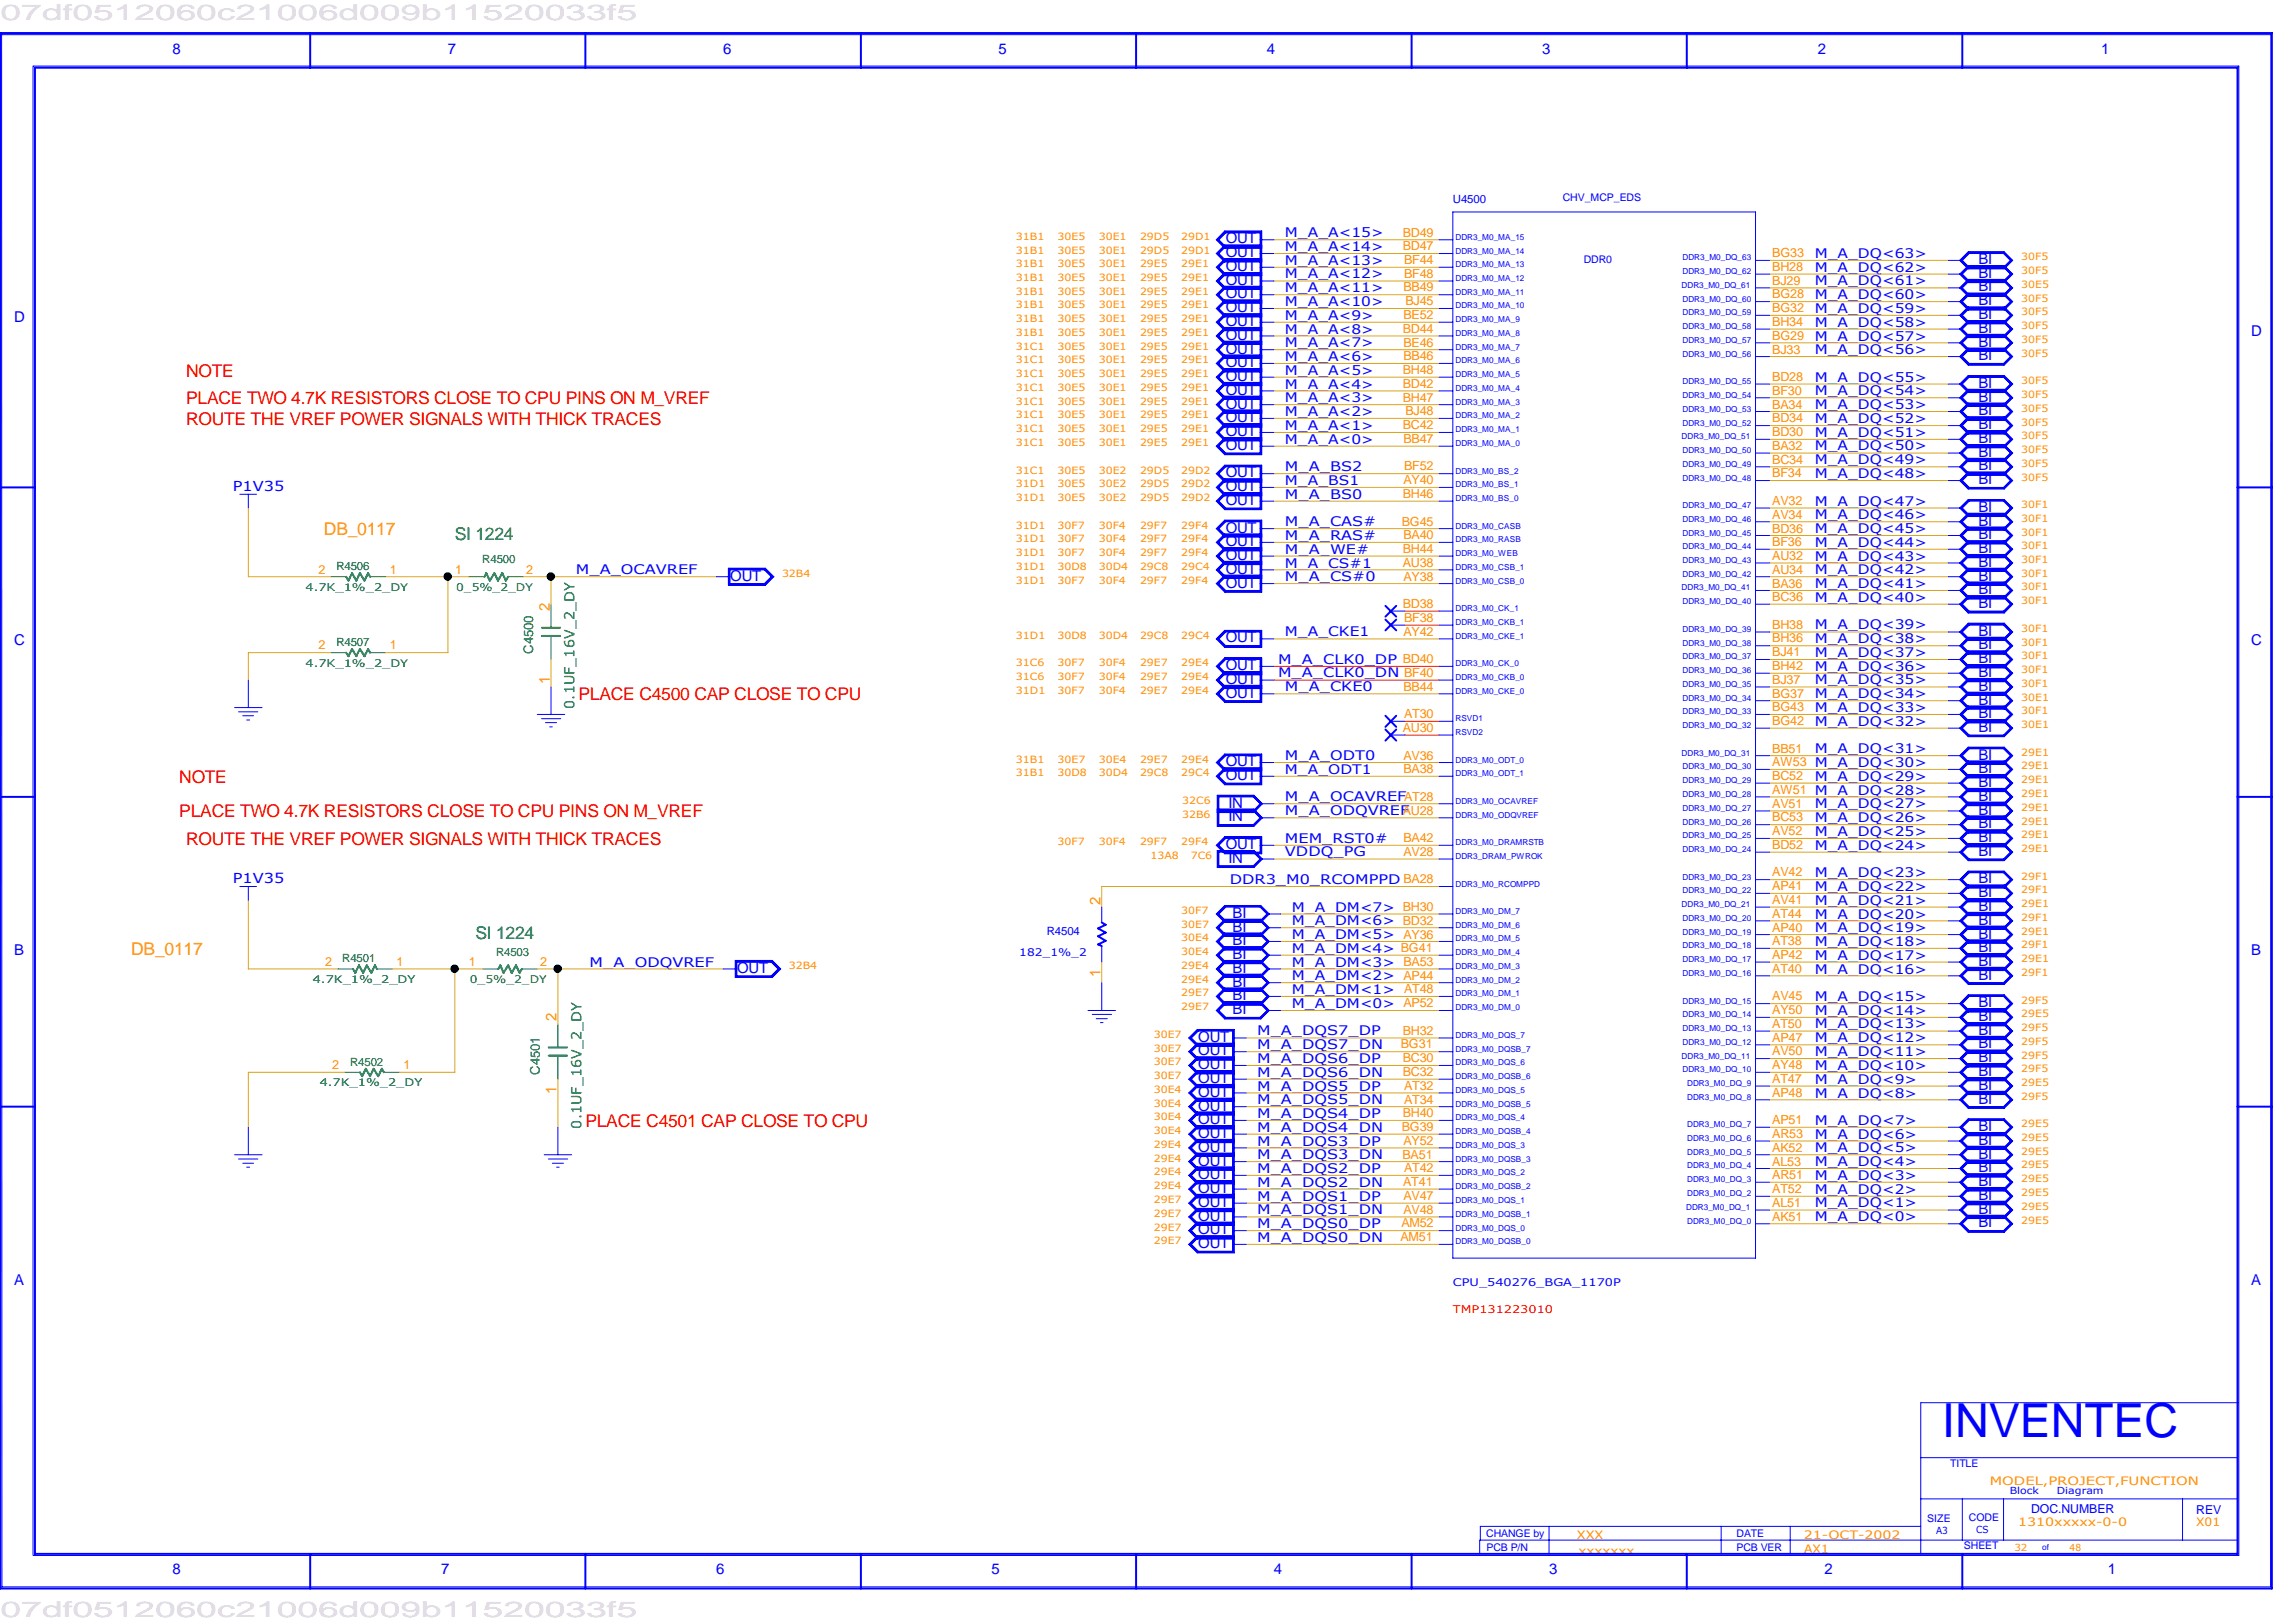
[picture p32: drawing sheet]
<svg xmlns="http://www.w3.org/2000/svg" width="297mm" height="210mm" viewBox="0 0 297 210" stroke-linecap="round" stroke-linejoin="round" font-family="sans-serif">
<defs><g id="words">
<text font-size="6.1" fill="#00f" x="251.2" y="186">INVENTEC</text>
<g font-size="2.8" fill="#cdcdcd">
<text x=".1" y="2.5">07df0512060c21006d009b11520033f5</text>
<text x=".1" y="209.3">07df0512060c21006d009b11520033f5</text>
</g>
<g font-size="2.3" fill="#f00">
<text x="24.1" y="48.8">NOTE</text>
<text x="24.1" y="52.3">PLACE TWO 4.7K RESISTORS CLOSE TO CPU PINS ON M_VREF</text>
<text x="24.1" y="55">ROUTE THE VREF POWER SIGNALS WITH THICK TRACES</text>
<text x="74.8" y="90.6">PLACE C4500 CAP CLOSE TO CPU</text>
<text x="23.2" y="101.3">NOTE</text>
<text x="23.2" y="105.8">PLACE TWO 4.7K RESISTORS CLOSE TO CPU PINS ON M_VREF</text>
<text x="24.1" y="109.3">ROUTE THE VREF POWER SIGNALS WITH THICK TRACES</text>
<text x="75.7" y="145.8">PLACE C4501 CAP CLOSE TO CPU</text>
</g>
<g font-size="2.3" fill="#ff8c00">
<text x="41.9" y="69.3">DB_0117</text>
<text x="17" y="123.6">DB_0117</text>
</g>
<g font-size="2.3" fill="#008000">
<text x="58.8" y="69.9">SI 1224</text>
<text x="61.5" y="121.5">SI 1224</text>
</g>
<g font-size="1.9" fill="#00f">
<text x="22.3" y="6.9">8</text>
<text x="58" y="6.9">7</text>
<text x="93.6" y="6.9">6</text>
<text x="129.2" y="6.9">5</text>
<text x="163.9" y="6.9">4</text>
<text x="199.5" y="6.9">3</text>
<text x="235.2" y="6.9">2</text>
<text x="271.8" y="6.9">1</text>
<text x="158.6" y="31.5">OUT</text>
<text x="158.6" y="33.3">OUT</text>
<text x="158.6" y="35.1">OUT</text>
<text x="255.9" y="34.2">BI</text>
<text x="255.9" y="35.9">BI</text>
<text x="1.8" y="41.7">D</text>
<text x="158.6" y="36.8">OUT</text>
<text x="158.6" y="38.6">OUT</text>
<text x="158.6" y="40.4">OUT</text>
<text x="255.9" y="37.7">BI</text>
<text x="255.9" y="39.5">BI</text>
<text x="255.9" y="41.3">BI</text>
<text x="158.6" y="45.8">OUT</text>
<text x="158.6" y="47.5">OUT</text>
<text x="158.6" y="42.2">OUT</text>
<text x="158.6" y="44">OUT</text>
<text x="255.9" y="43.1">BI</text>
<text x="255.9" y="44.9">BI</text>
<text x="255.9" y="46.7">BI</text>
<text x="291.2" y="43.4">D</text>
<text x="158.6" y="49.3">OUT</text>
<text x="158.6" y="51.1">OUT</text>
<text x="158.6" y="52.9">OUT</text>
<text x="255.9" y="50.2">BI</text>
<text x="255.9" y="52">BI</text>
<text x="255.9" y="53.8">BI</text>
<text x="158.6" y="54.7">OUT</text>
<text x="158.6" y="56.4">OUT</text>
<text x="158.6" y="58.2">OUT</text>
<text x="255.9" y="57.3">BI</text>
<text x="255.9" y="55.5">BI</text>
<text x="255.9" y="59.1">BI</text>
<text x="158.6" y="61.8">OUT</text>
<text x="158.6" y="63.5">OUT</text>
<text x="158.6" y="65.4">OUT</text>
<text x="255.9" y="62.7">BI</text>
<text x="255.9" y="60.9">BI</text>
<text x="158.6" y="68.9">OUT</text>
<text x="158.6" y="70.7">OUT</text>
<text x="255.9" y="66.3">BI</text>
<text x="255.9" y="68">BI</text>
<text x="255.9" y="69.8">BI</text>
<text x="255.9" y="71.6">BI</text>
<text x="94.5" y="75.1">OUT</text>
<text x="158.6" y="72.5">OUT</text>
<text x="158.6" y="74.3">OUT</text>
<text x="158.6" y="76">OUT</text>
<text x="255.9" y="73.4">BI</text>
<text x="255.9" y="75.1">BI</text>
<text x="255.9" y="76.9">BI</text>
<text x="1.8" y="83.5">C</text>
<text x="158.6" y="83.1">OUT</text>
<text x="255.9" y="78.7">BI</text>
<text x="255.9" y="82.3">BI</text>
<text x="291.2" y="83.5">C</text>
<text x="158.6" y="86.7">OUT</text>
<text x="158.6" y="88.5">OUT</text>
<text x="255.9" y="84">BI</text>
<text x="255.9" y="85.8">BI</text>
<text x="255.9" y="89.4">BI</text>
<text x="255.9" y="87.6">BI</text>
<text x="158.6" y="90.3">OUT</text>
<text x="255.9" y="91.2">BI</text>
<text x="255.9" y="93">BI</text>
<text x="255.9" y="94.7">BI</text>
<text x="158.6" y="99.2">OUT</text>
<text x="158.6" y="101">OUT</text>
<text x="255.9" y="98.3">BI</text>
<text x="255.9" y="100.1">BI</text>
<text x="255.9" y="101.9">BI</text>
<text x="158.9" y="104.5">IN</text>
<text x="158.9" y="106.3">IN</text>
<text x="255.9" y="103.6">BI</text>
<text x="255.9" y="105.4">BI</text>
<text x="255.9" y="107.2">BI</text>
<text x="158.6" y="109.9">OUT</text>
<text x="158.9" y="111.6">IN</text>
<text x="255.9" y="109">BI</text>
<text x="255.9" y="110.7">BI</text>
<text x="159.5" y="118.8">BI</text>
<text x="255.9" y="114.3">BI</text>
<text x="255.9" y="116.1">BI</text>
<text x="255.9" y="117.9">BI</text>
<text x="255.9" y="119.7">BI</text>
<text x="1.8" y="123.6">B</text>
<text x="95.4" y="125.9">OUT</text>
<text x="159.5" y="120.6">BI</text>
<text x="159.5" y="122.3">BI</text>
<text x="159.5" y="124.1">BI</text>
<text x="159.5" y="125.9">BI</text>
<text x="255.9" y="121.5">BI</text>
<text x="255.9" y="123.2">BI</text>
<text x="255.9" y="125">BI</text>
<text x="291.2" y="123.6">B</text>
<text x="159.5" y="127.7">BI</text>
<text x="159.5" y="129.5">BI</text>
<text x="159.5" y="131.2">BI</text>
<text x="255.9" y="126.8">BI</text>
<text x="255.9" y="130.3">BI</text>
<text x="155" y="134.8">OUT</text>
<text x="155" y="136.6">OUT</text>
<text x="255.9" y="132.1">BI</text>
<text x="255.9" y="135.7">BI</text>
<text x="255.9" y="133.9">BI</text>
<text x="255.9" y="137.5">BI</text>
<text x="155" y="138.3">OUT</text>
<text x="155" y="140.2">OUT</text>
<text x="155" y="141.9">OUT</text>
<text x="155" y="143.7">OUT</text>
<text x="255.9" y="139.2">BI</text>
<text x="255.9" y="141.1">BI</text>
<text x="255.9" y="142.8">BI</text>
<text x="155" y="145.5">OUT</text>
<text x="155" y="147.3">OUT</text>
<text x="155" y="149.1">OUT</text>
<text x="255.9" y="146.4">BI</text>
<text x="255.9" y="148.2">BI</text>
<text x="255.9" y="149.9">BI</text>
<text x="155" y="150.8">OUT</text>
<text x="155" y="152.6">OUT</text>
<text x="155" y="154.4">OUT</text>
<text x="255.9" y="155.3">BI</text>
<text x="255.9" y="153.5">BI</text>
<text x="255.9" y="151.7">BI</text>
<text x="155" y="156.2">OUT</text>
<text x="155" y="157.9">OUT</text>
<text x="155" y="159.7">OUT</text>
<text x="155" y="161.5">OUT</text>
<text x="255.9" y="157.1">BI</text>
<text x="255.9" y="158.8">BI</text>
<text x="1.8" y="166.3">A</text>
<text x="291.2" y="166.3">A</text>
<text x="22.3" y="203.7">8</text>
<text x="57.1" y="203.7">7</text>
<text x="92.7" y="203.7">6</text>
<text x="128.3" y="203.7">5</text>
<text x="164.8" y="203.7">4</text>
<text x="200.4" y="203.7">3</text>
<text x="236" y="203.7">2</text>
<text x="272.7" y="203.7">1</text>
</g>
<g font-size="1.9" fill="#ff8c00">
<text x="71.1" y="79.1" transform="rotate(-90 71.1 79.1)">2</text>
<text x="71.1" y="88.5" transform="rotate(-90 71.1 88.5)">1</text>
<text x="142.4" y="117.1" transform="rotate(-90 142.4 117.1)">2</text>
<text x="142.4" y="126.4" transform="rotate(-90 142.4 126.4)">1</text>
<text x="72" y="132.2" transform="rotate(-90 72 132.2)">2</text>
<text x="72" y="141.6" transform="rotate(-90 72 141.6)">1</text>
</g>
<g font-size="1.8" fill="#00f">
<text x="30.1" y="63.5">P1V35</text>
<text x="30.1" y="114.3">P1V35</text>
</g>
<g font-size="1.8" fill="#008000">
<text x="74.3" y="91.7" transform="rotate(-90 74.3 91.7)">0.1UF_16V_2_DY</text>
<text x="75.2" y="146" transform="rotate(-90 75.2 146)">0.1UF_16V_2_DY</text>
</g>
<g font-size="1.7" fill="#00f">
<text x="166.2" y="34.2">M_A_A&lt;13&gt;</text>
<text x="166.2" y="32.5">M_A_A&lt;14&gt;</text>
<text x="166.2" y="30.7">M_A_A&lt;15&gt;</text>
<text x="234.8" y="35.1">M_A_DQ&lt;62&gt;</text>
<text x="234.8" y="33.4">M_A_DQ&lt;63&gt;</text>
<text x="166.2" y="36">M_A_A&lt;12&gt;</text>
<text x="166.2" y="37.8">M_A_A&lt;11&gt;</text>
<text x="166.2" y="39.6">M_A_A&lt;10&gt;</text>
<text x="166.2" y="41.4">M_A_A&lt;9&gt;</text>
<text x="234.8" y="36.9">M_A_DQ&lt;61&gt;</text>
<text x="234.8" y="38.7">M_A_DQ&lt;60&gt;</text>
<text x="234.8" y="40.5">M_A_DQ&lt;59&gt;</text>
<text x="166.2" y="46.7">M_A_A&lt;6&gt;</text>
<text x="166.2" y="45">M_A_A&lt;7&gt;</text>
<text x="166.2" y="43.2">M_A_A&lt;8&gt;</text>
<text x="234.8" y="44.1">M_A_DQ&lt;57&gt;</text>
<text x="234.8" y="42.3">M_A_DQ&lt;58&gt;</text>
<text x="234.8" y="45.8">M_A_DQ&lt;56&gt;</text>
<text x="166.2" y="53.8">M_A_A&lt;2&gt;</text>
<text x="166.2" y="52.1">M_A_A&lt;3&gt;</text>
<text x="166.2" y="48.5">M_A_A&lt;5&gt;</text>
<text x="166.2" y="50.3">M_A_A&lt;4&gt;</text>
<text x="234.8" y="53">M_A_DQ&lt;53&gt;</text>
<text x="234.8" y="51.2">M_A_DQ&lt;54&gt;</text>
<text x="234.8" y="49.4">M_A_DQ&lt;55&gt;</text>
<text x="166.2" y="57.4">M_A_A&lt;0&gt;</text>
<text x="166.2" y="55.6">M_A_A&lt;1&gt;</text>
<text x="234.8" y="58.3">M_A_DQ&lt;50&gt;</text>
<text x="234.8" y="54.7">M_A_DQ&lt;52&gt;</text>
<text x="234.8" y="56.5">M_A_DQ&lt;51&gt;</text>
<text x="166.2" y="61">M_A_BS2</text>
<text x="166.2" y="64.5">M_A_BS0</text>
<text x="166.2" y="62.7">M_A_BS1</text>
<text x="234.8" y="61.8">M_A_DQ&lt;48&gt;</text>
<text x="234.8" y="65.4">M_A_DQ&lt;47&gt;</text>
<text x="234.8" y="60.1">M_A_DQ&lt;49&gt;</text>
<text x="166.2" y="71.7">M_A_WE#</text>
<text x="166.2" y="68.1">M_A_CAS#</text>
<text x="166.2" y="69.9">M_A_RAS#</text>
<text x="234.8" y="70.8">M_A_DQ&lt;44&gt;</text>
<text x="234.8" y="69">M_A_DQ&lt;45&gt;</text>
<text x="234.8" y="67.2">M_A_DQ&lt;46&gt;</text>
<text x="74.5" y="74.3">M_A_OCAVREF</text>
<text x="166.2" y="75.2">M_A_CS#0</text>
<text x="166.2" y="73.4">M_A_CS#1</text>
<text x="234.8" y="77.9">M_A_DQ&lt;40&gt;</text>
<text x="234.8" y="76.1">M_A_DQ&lt;41&gt;</text>
<text x="234.8" y="74.3">M_A_DQ&lt;42&gt;</text>
<text x="234.8" y="72.6">M_A_DQ&lt;43&gt;</text>
<text x="166.2" y="82.3">M_A_CKE1</text>
<text x="234.8" y="83.2">M_A_DQ&lt;38&gt;</text>
<text x="234.8" y="81.4">M_A_DQ&lt;39&gt;</text>
<text x="165.4" y="85.9">M_A_CLK0_DP BD40</text>
<text x="165.4" y="87.7">M_A_CLK0_DN BF40</text>
<text x="166.2" y="89.5">M_A_CKE0</text>
<text x="234.8" y="88.6">M_A_DQ&lt;35&gt;</text>
<text x="234.8" y="86.8">M_A_DQ&lt;36&gt;</text>
<text x="234.8" y="85">M_A_DQ&lt;37&gt;</text>
<text x="234.8" y="93.9">M_A_DQ&lt;32&gt;</text>
<text x="234.8" y="92.2">M_A_DQ&lt;33&gt;</text>
<text x="234.8" y="90.4">M_A_DQ&lt;34&gt;</text>
<text x="166.2" y="100.2">M_A_ODT1</text>
<text x="166.2" y="98.4">M_A_ODT0</text>
<text x="234.8" y="101">M_A_DQ&lt;29&gt;</text>
<text x="234.8" y="97.5">M_A_DQ&lt;31&gt;</text>
<text x="166.2" y="105.5">M_A_ODQVREF</text>
<text x="166.2" y="103.7">M_A_OCAVREFAT28</text>
<text x="234.8" y="106.4">M_A_DQ&lt;26&gt;</text>
<text x="234.8" y="104.6">M_A_DQ&lt;27&gt;</text>
<text x="166.2" y="109.1">MEM_RST0#</text>
<text x="166.2" y="110.8">VDDQ_PG</text>
<text x="234.8" y="113.5">M_A_DQ&lt;23&gt;</text>
<text x="234.8" y="109.9">M_A_DQ&lt;24&gt;</text>
<text x="234.8" y="108.2">M_A_DQ&lt;25&gt;</text>
<text x="159.1" y="114.4">DDR3_M0_RCOMPPD BA28</text>
<text x="167.1" y="118">M_A_DM&lt;7&gt; BH30</text>
<text x="167.1" y="119.8">M_A_DM&lt;6&gt; BD32</text>
<text x="234.8" y="118.9">M_A_DQ&lt;20&gt;</text>
<text x="234.8" y="117.1">M_A_DQ&lt;21&gt;</text>
<text x="234.8" y="115.3">M_A_DQ&lt;22&gt;</text>
<text x="76.3" y="125.1">M_A_ODQVREF</text>
<text x="167.1" y="123.3">M_A_DM&lt;4&gt; BG41</text>
<text x="167.1" y="125.1">M_A_DM&lt;3&gt; BA53</text>
<text x="167.1" y="121.5">M_A_DM&lt;5&gt; AY36</text>
<text x="234.8" y="126">M_A_DQ&lt;16&gt;</text>
<text x="234.8" y="124.2">M_A_DQ&lt;17&gt;</text>
<text x="234.8" y="122.4">M_A_DQ&lt;18&gt;</text>
<text x="234.8" y="120.6">M_A_DQ&lt;19&gt;</text>
<text x="167.1" y="130.4">M_A_DM&lt;0&gt; AP52</text>
<text x="167.1" y="128.7">M_A_DM&lt;1&gt;</text>
<text x="167.1" y="126.9">M_A_DM&lt;2&gt; AP44</text>
<text x="234.8" y="131.3">M_A_DQ&lt;14&gt;</text>
<text x="234.8" y="129.5">M_A_DQ&lt;15&gt;</text>
<text x="162.6" y="135.8">M_A_DQS7_DN</text>
<text x="162.6" y="137.5">M_A_DQS6_DP</text>
<text x="162.6" y="134">M_A_DQS7_DP</text>
<text x="234.8" y="136.7">M_A_DQ&lt;11&gt;</text>
<text x="234.8" y="134.9">M_A_DQ&lt;12&gt;</text>
<text x="234.8" y="133.1">M_A_DQ&lt;13&gt;</text>
<text x="162.6" y="142.9">M_A_DQS5_DN</text>
<text x="162.6" y="141.1">M_A_DQS5_DP</text>
<text x="162.6" y="139.3">M_A_DQS6_DN</text>
<text x="234.8" y="142">M_A_DQ&lt;8&gt;</text>
<text x="234.8" y="140.3">M_A_DQ&lt;9&gt;</text>
<text x="234.8" y="138.4">M_A_DQ&lt;10&gt;</text>
<text x="162.6" y="148.3">M_A_DQS3_DP</text>
<text x="162.6" y="146.5">M_A_DQS4_DN</text>
<text x="162.6" y="144.7">M_A_DQS4_DP</text>
<text x="234.8" y="149.1">M_A_DQ&lt;5&gt;</text>
<text x="234.8" y="147.4">M_A_DQ&lt;6&gt;</text>
<text x="234.8" y="145.6">M_A_DQ&lt;7&gt;</text>
<text x="162.6" y="155.4">M_A_DQS1_DP</text>
<text x="162.6" y="153.6">M_A_DQS2_DN</text>
<text x="162.6" y="151.8">M_A_DQS2_DP</text>
<text x="162.6" y="150">M_A_DQS3_DN</text>
<text x="234.8" y="150.9">M_A_DQ&lt;4&gt;</text>
<text x="234.8" y="154.5">M_A_DQ&lt;2&gt;</text>
<text x="234.8" y="152.7">M_A_DQ&lt;3&gt;</text>
<text x="162.6" y="158.9">M_A_DQS0_DP</text>
<text x="162.6" y="157.1">M_A_DQS1_DN</text>
<text x="162.6" y="160.7">M_A_DQS0_DN</text>
<text x="234.8" y="158">M_A_DQ&lt;0&gt;</text>
<text x="234.8" y="156.3">M_A_DQ&lt;1&gt;</text>
</g>
<g font-size="1.7" fill="#008000">
<text x="69" y="84.6" transform="rotate(-90 69 84.6)">C4500</text>
<text x="69.8" y="139.1" transform="rotate(-90 69.8 139.1)">C4501</text>
</g>
<g font-size="1.6" fill="#ff8c00">
<text x="181.5" y="30.6">BD49</text>
<text x="181.5" y="32.4">BD47</text>
<text x="181.6" y="34.2">BF44</text>
<text x="181.6" y="35.9">BF48</text>
<text x="229.3" y="33.3">BG33</text>
<text x="229.3" y="35.1">BH28</text>
<text x="181.6" y="37.7">BB49</text>
<text x="181.6" y="41.3">BE52</text>
<text x="181.8" y="39.5">BJ45</text>
<text x="229.3" y="36.8">BJ29</text>
<text x="229.3" y="38.6">BG28</text>
<text x="229.3" y="40.4">BG32</text>
<text x="181.5" y="43.1">BD44</text>
<text x="181.6" y="44.9">BE46</text>
<text x="181.6" y="46.7">BB46</text>
<text x="229.3" y="42.2">BH34</text>
<text x="229.3" y="44">BG29</text>
<text x="229.3" y="45.8">BJ33</text>
<text x="181.5" y="48.4">BH48</text>
<text x="181.5" y="50.2">BD42</text>
<text x="181.5" y="52">BH47</text>
<text x="181.8" y="53.8">BJ48</text>
<text x="229.3" y="49.3">BD28</text>
<text x="229.3" y="51.1">BF30</text>
<text x="229.3" y="52.9">BA34</text>
<text x="181.5" y="55.5">BC42</text>
<text x="181.6" y="57.3">BB47</text>
<text x="229.3" y="54.7">BD34</text>
<text x="229.3" y="56.4">BD30</text>
<text x="229.3" y="58.2">BA32</text>
<text x="229.3" y="60">BC34</text>
<text x="181.5" y="64.4">BH46</text>
<text x="181.6" y="62.7">AY40</text>
<text x="181.6" y="60.9">BF52</text>
<text x="229.3" y="61.8">BF34</text>
<text x="229.3" y="65.4">AV32</text>
<text x="181.4" y="68">BG45</text>
<text x="181.5" y="71.6">BH44</text>
<text x="181.6" y="69.8">BA40</text>
<text x="229.3" y="67.1">AV34</text>
<text x="229.3" y="68.9">BD36</text>
<text x="229.3" y="70.7">BF36</text>
<text x="41.2" y="74.3">2</text>
<text x="50.4" y="74.3">1</text>
<text x="58.9" y="74.3">1</text>
<text x="68.1" y="74.3">2</text>
<text x="181.5" y="73.4">AU38</text>
<text x="181.6" y="75.1">AY38</text>
<text x="229.3" y="72.5">AU32</text>
<text x="229.3" y="74.3">AU34</text>
<text x="229.3" y="76">BA36</text>
<text x="229.3" y="77.8">BC36</text>
<text x="181.5" y="78.7">BD38</text>
<text x="181.6" y="82.3">AY42</text>
<text x="181.6" y="80.5">BF38</text>
<text x="229.3" y="81.4">BH38</text>
<text x="229.3" y="83.1">BH36</text>
<text x="41.2" y="84">2</text>
<text x="50.4" y="84">1</text>
<text x="181.6" y="89.4">BB44</text>
<text x="229.3" y="84.9">BJ41</text>
<text x="229.3" y="86.7">BH42</text>
<text x="229.3" y="88.5">BJ37</text>
<text x="181.5" y="94.7">AU30</text>
<text x="181.6" y="93">AT30</text>
<text x="229.3" y="90.3">BG37</text>
<text x="229.3" y="92.1">BG43</text>
<text x="229.3" y="93.9">BG42</text>
<text x="181.6" y="100.1">BA38</text>
<text x="181.6" y="98.3">AV36</text>
<text x="229.3" y="97.4">BB51</text>
<text x="229.3" y="99.2">AW53 M_A_DQ&lt;30&gt;</text>
<text x="229.3" y="101">BC52</text>
<text x="181.5" y="105.4">AU28</text>
<text x="229.3" y="102.7">AW51 M_A_DQ&lt;28&gt;</text>
<text x="229.3" y="104.5">AV51</text>
<text x="229.3" y="106.3">BC53</text>
<text x="181.6" y="110.7">AV28</text>
<text x="181.6" y="109">BA42</text>
<text x="229.3" y="108.1">AV52</text>
<text x="229.3" y="109.9">BD52</text>
<text x="229.3" y="113.4">AV42</text>
<text x="229.3" y="115.2">AP41</text>
<text x="229.3" y="117">AV41</text>
<text x="229.3" y="118.8">AT44</text>
<text x="42.1" y="125">2</text>
<text x="51.3" y="125">1</text>
<text x="60.7" y="125">1</text>
<text x="69.9" y="125">2</text>
<text x="229.3" y="120.6">AP40</text>
<text x="229.3" y="122.3">AT38</text>
<text x="229.3" y="124.1">AP42</text>
<text x="229.3" y="125.9">AT40</text>
<text x="181.6" y="128.6">AT48</text>
<text x="229.3" y="129.5">AV45</text>
<text x="229.3" y="131.2">AY50</text>
<text x="181.2" y="135.7">BG31</text>
<text x="181.5" y="133.9">BH32</text>
<text x="181.5" y="137.5">BC30</text>
<text x="229.3" y="133">AT50</text>
<text x="229.3" y="134.8">AP47</text>
<text x="229.3" y="136.6">AV50</text>
<text x="43" y="138.3">2</text>
<text x="52.2" y="138.3">1</text>
<text x="181.5" y="139.2">BC32</text>
<text x="181.6" y="142.8">AT34</text>
<text x="181.6" y="141.1">AT32</text>
<text x="229.3" y="138.3">AY48</text>
<text x="229.3" y="140.2">AT47</text>
<text x="229.3" y="141.9">AP48</text>
<text x="181.4" y="146.4">BG39</text>
<text x="181.4" y="149.9">BA51</text>
<text x="181.5" y="144.6">BH40</text>
<text x="181.6" y="148.2">AY52</text>
<text x="229.3" y="145.5">AP51</text>
<text x="229.3" y="147.3">AR53</text>
<text x="229.3" y="149.1">AK52</text>
<text x="181.5" y="153.5">AT41</text>
<text x="181.6" y="155.3">AV47</text>
<text x="181.6" y="151.7">AT42</text>
<text x="229.3" y="150.8">AL53</text>
<text x="229.3" y="152.6">AR51</text>
<text x="229.3" y="154.4">AT52</text>
<text x="181.2" y="160.6">AM51</text>
<text x="181.3" y="158.8">AM52</text>
<text x="181.6" y="157.1">AV48</text>
<text x="229.3" y="156.2">AL51</text>
<text x="229.3" y="157.9">AK51</text>
</g>
<g font-size="1.6" fill="#00f">
<text x="262.8" y="195.8">DOC.NUMBER</text>
<text x="284.1" y="195.9">REV</text>
</g>
<g font-size="1.5" fill="#00f">
<text x="188" y="26.3">U4500</text>
<text x="135.4" y="121">R4504</text>
</g>
<g font-size="1.5" fill="#008000">
<text x="43.5" y="73.8">R4506</text>
<text x="62.4" y="72.9">R4500</text>
<text x="43.5" y="83.6">R4507</text>
<text x="44.3" y="124.5">R4501</text>
<text x="64.2" y="123.7">R4503</text>
<text x="45.3" y="137.9">R4502</text>
</g>
<g font-size="1.5" fill="#ff8c00">
<text x="257.4" y="192.2">MODEL,PROJECT,FUNCTION</text>
<text x="261.1" y="197.5">1310xxxxx-0-0</text>
<text x="284.1" y="197.5">X01</text>
<text x="204" y="199.1">XXX</text>
<text x="204.2" y="201.2">xxxxxxx</text>
<text x="233.4" y="199.1">21-OCT-2002</text>
<text x="233.4" y="200.9">AX1</text>
</g>
<g font-size="1.4" fill="#00f">
<text x="202.2" y="26">CHV_MCP_EDS</text>
<text x="204.9" y="34">DDR0</text>
<text x="131.9" y="123.7">182_1%_2</text>
<text x="188" y="166.4">CPU_540276_BGA_1170P</text>
<text x="252.3" y="189.9">TITLE</text>
<text x="249.3" y="197">SIZE</text>
<text x="254.7" y="196.8">CODE</text>
<text x="192.3" y="198.8">CHANGE by</text>
<text x="192.3" y="200.7">PCB P/N</text>
<text x="224.7" y="198.8">DATE</text>
<text x="224.7" y="200.7">PCB VER</text>
<text x="254.1" y="200.4">SHEET</text>
</g>
<g font-size="1.4" fill="#008000">
<text x="39.5" y="76.5">4.7K_1%_2_DY</text>
<text x="59" y="76.5">0_5%_2_DY</text>
<text x="39.5" y="86.3">4.7K_1%_2_DY</text>
<text x="40.5" y="127.2">4.7K_1%_2_DY</text>
<text x="60.8" y="127.2">0_5%_2_DY</text>
<text x="41.4" y="140.6">4.7K_1%_2_DY</text>
</g>
<text font-size="1.4" fill="#f00" x="188" y="170">TMP131223010</text>
<g font-size="1.3" fill="#ff8c00">
<text x="131.4" y="34.6">31B1</text>
<text x="131.4" y="32.8">31B1</text>
<text x="131.4" y="31">31B1</text>
<text x="136.8" y="34.6">30E5</text>
<text x="136.8" y="32.8">30E5</text>
<text x="136.8" y="31">30E5</text>
<text x="142.2" y="34.6">30E1</text>
<text x="142.2" y="32.8">30E1</text>
<text x="142.2" y="31">30E1</text>
<text x="147.5" y="34.6">29E5</text>
<text x="147.5" y="32.8">29D5</text>
<text x="147.5" y="31">29D5</text>
<text x="152.8" y="34.6">29E1</text>
<text x="152.8" y="32.8">29D1</text>
<text x="152.8" y="31">29D1</text>
<text x="261.5" y="35.5">30F5</text>
<text x="261.5" y="33.7">30F5</text>
<text x="131.4" y="36.4">31B1</text>
<text x="131.4" y="38.1">31B1</text>
<text x="131.4" y="39.9">31B1</text>
<text x="131.4" y="41.7">31B1</text>
<text x="136.8" y="36.4">30E5</text>
<text x="136.8" y="38.1">30E5</text>
<text x="136.8" y="39.9">30E5</text>
<text x="136.8" y="41.7">30E5</text>
<text x="142.2" y="36.4">30E1</text>
<text x="142.2" y="38.1">30E1</text>
<text x="142.2" y="39.9">30E1</text>
<text x="142.2" y="41.7">30E1</text>
<text x="147.5" y="36.4">29E5</text>
<text x="147.5" y="38.1">29E5</text>
<text x="147.5" y="39.9">29E5</text>
<text x="147.5" y="41.7">29E5</text>
<text x="152.8" y="36.4">29E1</text>
<text x="152.8" y="38.1">29E1</text>
<text x="152.8" y="39.9">29E1</text>
<text x="152.8" y="41.7">29E1</text>
<text x="261.5" y="37.3">30E5</text>
<text x="261.5" y="39">30F5</text>
<text x="261.5" y="40.8">30F5</text>
<text x="131.4" y="47">31C1</text>
<text x="131.4" y="45.3">31C1</text>
<text x="131.4" y="43.5">31B1</text>
<text x="136.8" y="47">30E5</text>
<text x="136.8" y="45.3">30E5</text>
<text x="136.8" y="43.5">30E5</text>
<text x="142.2" y="47">30E1</text>
<text x="142.2" y="45.3">30E1</text>
<text x="142.2" y="43.5">30E1</text>
<text x="147.5" y="47">29E5</text>
<text x="147.5" y="45.3">29E5</text>
<text x="147.5" y="43.5">29E5</text>
<text x="152.8" y="47">29E1</text>
<text x="152.8" y="45.3">29E1</text>
<text x="152.8" y="43.5">29E1</text>
<text x="261.5" y="44.4">30F5</text>
<text x="261.5" y="42.6">30F5</text>
<text x="261.5" y="46.1">30F5</text>
<text x="131.4" y="52.4">31C1</text>
<text x="131.4" y="50.6">31C1</text>
<text x="131.4" y="48.8">31C1</text>
<text x="136.8" y="52.4">30E5</text>
<text x="136.8" y="50.6">30E5</text>
<text x="136.8" y="48.8">30E5</text>
<text x="142.2" y="52.4">30E1</text>
<text x="142.2" y="50.6">30E1</text>
<text x="142.2" y="48.8">30E1</text>
<text x="147.5" y="52.4">29E5</text>
<text x="147.5" y="50.6">29E5</text>
<text x="147.5" y="48.8">29E5</text>
<text x="152.8" y="48.8">29E1</text>
<text x="152.8" y="52.4">29E1</text>
<text x="152.8" y="50.6">29E1</text>
<text x="261.5" y="53.3">30F5</text>
<text x="261.5" y="51.5">30F5</text>
<text x="261.5" y="49.7">30F5</text>
<text x="131.4" y="57.7">31C1</text>
<text x="131.4" y="56">31C1</text>
<text x="131.4" y="54.1">31C1</text>
<text x="136.8" y="57.7">30E5</text>
<text x="136.8" y="56">30E5</text>
<text x="136.8" y="54.1">30E5</text>
<text x="142.2" y="57.7">30E1</text>
<text x="142.2" y="56">30E1</text>
<text x="142.2" y="54.1">30E1</text>
<text x="147.5" y="57.7">29E5</text>
<text x="147.5" y="56">29E5</text>
<text x="147.5" y="54.1">29E5</text>
<text x="152.8" y="57.7">29E1</text>
<text x="152.8" y="56">29E1</text>
<text x="152.8" y="54.1">29E1</text>
<text x="261.5" y="58.6">30F5</text>
<text x="261.5" y="55.1">30F5</text>
<text x="261.5" y="56.9">30F5</text>
<text x="131.4" y="61.3">31C1</text>
<text x="131.4" y="63.1">31D1</text>
<text x="131.4" y="64.9">31D1</text>
<text x="136.8" y="61.3">30E5</text>
<text x="136.8" y="63.1">30E5</text>
<text x="136.8" y="64.9">30E5</text>
<text x="142.2" y="61.3">30E2</text>
<text x="142.2" y="63.1">30E2</text>
<text x="142.2" y="64.9">30E2</text>
<text x="147.5" y="61.3">29D5</text>
<text x="147.5" y="63.1">29D5</text>
<text x="147.5" y="64.9">29D5</text>
<text x="152.8" y="61.3">29D2</text>
<text x="152.8" y="63.1">29D2</text>
<text x="152.8" y="64.9">29D2</text>
<text x="261.5" y="62.2">30F5</text>
<text x="261.5" y="65.7">30F1</text>
<text x="261.5" y="60.4">30F5</text>
<text x="131.4" y="68.4">31D1</text>
<text x="131.4" y="70.2">31D1</text>
<text x="131.4" y="72">31D1</text>
<text x="136.8" y="68.4">30F7</text>
<text x="136.8" y="70.2">30F7</text>
<text x="136.8" y="72">30F7</text>
<text x="142.2" y="68.4">30F4</text>
<text x="142.2" y="72">30F4</text>
<text x="142.2" y="70.2">30F4</text>
<text x="147.5" y="68.4">29F7</text>
<text x="147.5" y="70.2">29F7</text>
<text x="147.5" y="72">29F7</text>
<text x="152.8" y="70.2">29F4</text>
<text x="152.8" y="68.4">29F4</text>
<text x="152.8" y="72">29F4</text>
<text x="261.5" y="71.1">30F1</text>
<text x="261.5" y="69.3">30F1</text>
<text x="261.5" y="67.5">30F1</text>
<text x="101.2" y="74.6">32B4</text>
<text x="131.4" y="75.5">31D1</text>
<text x="131.4" y="73.7">31D1</text>
<text x="136.8" y="73.7">30D8</text>
<text x="136.8" y="75.5">30F7</text>
<text x="142.2" y="73.7">30D4</text>
<text x="142.2" y="75.5">30F4</text>
<text x="147.5" y="73.7">29C8</text>
<text x="147.5" y="75.5">29F7</text>
<text x="152.8" y="73.7">29C4</text>
<text x="152.8" y="75.5">29F4</text>
<text x="261.5" y="76.4">30F1</text>
<text x="261.5" y="74.6">30F1</text>
<text x="261.5" y="72.9">30F1</text>
<text x="131.4" y="82.7">31D1</text>
<text x="136.8" y="82.7">30D8</text>
<text x="142.2" y="82.7">30D4</text>
<text x="147.5" y="82.7">29C8</text>
<text x="152.8" y="82.7">29C4</text>
<text x="261.5" y="83.6">30F1</text>
<text x="261.5" y="81.8">30F1</text>
<text x="261.5" y="78.2">30F1</text>
<text x="131.4" y="89.8">31D1</text>
<text x="131.4" y="86.2">31C6</text>
<text x="131.4" y="88">31C6</text>
<text x="136.8" y="89.8">30F7</text>
<text x="136.8" y="86.2">30F7</text>
<text x="136.8" y="88">30F7</text>
<text x="142.2" y="89.8">30F4</text>
<text x="142.2" y="86.2">30F4</text>
<text x="142.2" y="88">30F4</text>
<text x="147.5" y="89.8">29E7</text>
<text x="147.5" y="86.2">29E7</text>
<text x="147.5" y="88">29E7</text>
<text x="152.8" y="89.8">29E4</text>
<text x="152.8" y="86.2">29E4</text>
<text x="152.8" y="88">29E4</text>
<text x="261.5" y="88.9">30F1</text>
<text x="261.5" y="87.1">30F1</text>
<text x="261.5" y="85.3">30F1</text>
<text x="261.5" y="94.2">30E1</text>
<text x="261.5" y="92.5">30F1</text>
<text x="261.5" y="90.7">30E1</text>
<text x="131.4" y="100.5">31B1</text>
<text x="131.4" y="98.7">31B1</text>
<text x="136.8" y="100.5">30D8</text>
<text x="136.8" y="98.7">30E7</text>
<text x="142.2" y="100.5">30D4</text>
<text x="142.2" y="98.7">30E4</text>
<text x="147.5" y="100.5">29C8</text>
<text x="147.5" y="98.7">29E7</text>
<text x="152.8" y="100.5">29C4</text>
<text x="152.8" y="98.7">29E4</text>
<text x="261.5" y="101.3">29E1</text>
<text x="261.5" y="99.6">29E1</text>
<text x="261.5" y="97.8">29E1</text>
<text x="152.9" y="105.8">32B6</text>
<text x="152.9" y="104">32C6</text>
<text x="261.5" y="106.7">29E1</text>
<text x="261.5" y="104.9">29E1</text>
<text x="261.5" y="103.1">29E1</text>
<text x="136.8" y="109.4">30F7</text>
<text x="142.2" y="109.4">30F4</text>
<text x="147.5" y="109.4">29F7</text>
<text x="148.8" y="111.2">13A8</text>
<text x="152.8" y="109.4">29F4</text>
<text x="154" y="111.2">7C6</text>
<text x="261.5" y="113.8">29F1</text>
<text x="261.5" y="110.3">29E1</text>
<text x="261.5" y="108.5">29E1</text>
<text x="152.8" y="118.3">30F7</text>
<text x="261.5" y="119.2">29F1</text>
<text x="261.5" y="117.4">29E1</text>
<text x="261.5" y="115.6">29F1</text>
<text x="102.1" y="125.4">32B4</text>
<text x="152.8" y="120.1">30E7</text>
<text x="152.8" y="121.8">30E4</text>
<text x="152.8" y="123.6">30E4</text>
<text x="152.8" y="125.4">29E4</text>
<text x="261.5" y="124.5">29E1</text>
<text x="261.5" y="122.7">29F1</text>
<text x="261.5" y="120.9">29E1</text>
<text x="152.8" y="127.2">29E4</text>
<text x="152.8" y="130.8">29E7</text>
<text x="152.8" y="128.9">29E7</text>
<text x="261.5" y="131.7">29E5</text>
<text x="261.5" y="129.9">29F5</text>
<text x="261.5" y="126.3">29F1</text>
<text x="149.3" y="137.9">30E7</text>
<text x="149.3" y="136.1">30E7</text>
<text x="149.3" y="134.3">30E7</text>
<text x="261.5" y="137">29F5</text>
<text x="261.5" y="135.2">29F5</text>
<text x="261.5" y="133.4">29F5</text>
<text x="149.3" y="141.4">30E4</text>
<text x="149.3" y="139.7">30E7</text>
<text x="149.3" y="143.2">30E4</text>
<text x="261.5" y="142.3">29F5</text>
<text x="261.5" y="140.5">29E5</text>
<text x="261.5" y="138.8">29F5</text>
<text x="149.3" y="148.5">29E4</text>
<text x="149.3" y="145">30E4</text>
<text x="149.3" y="146.8">30E4</text>
<text x="261.5" y="149.4">29E5</text>
<text x="261.5" y="147.7">29E5</text>
<text x="261.5" y="145.9">29E5</text>
<text x="149.3" y="150.3">29E4</text>
<text x="149.3" y="155.7">29E7</text>
<text x="149.3" y="153.9">29E4</text>
<text x="149.3" y="152.1">29E4</text>
<text x="261.5" y="151.2">29E5</text>
<text x="261.5" y="154.8">29E5</text>
<text x="261.5" y="153">29E5</text>
<text x="149.3" y="157.5">29E7</text>
<text x="149.3" y="159.3">29E7</text>
<text x="149.3" y="161">29E7</text>
<text x="261.5" y="158.4">29E5</text>
<text x="261.5" y="156.6">29E5</text>
<text x="260.6" y="200.7">32</text>
<text x="267.8" y="200.7">48</text>
</g>
<g font-size="1.3" fill="#00f">
<text x="260" y="193.4">Block</text>
<text x="266.1" y="193.4">Diagram</text>
<text x="250.5" y="198.5">A3</text>
<text x="255.6" y="198.4">CS</text>
</g>
<g font-size="1.1" fill="#00f">
<text x="188.3" y="34.6">DDR3_M0_MA_13</text>
<text x="188.3" y="31">DDR3_M0_MA_15</text>
<text x="188.3" y="32.8">DDR3_M0_MA_14</text>
<text x="217.7" y="35.5">DDR3_M0_DQ_62</text>
<text x="217.7" y="33.7">DDR3_M0_DQ_63</text>
<text x="188.3" y="39.9">DDR3_M0_MA_10</text>
<text x="188.3" y="38.1">DDR3_M0_MA_11</text>
<text x="188.3" y="36.4">DDR3_M0_MA_12</text>
<text x="188.3" y="41.7">DDR3_M0_MA_9</text>
<text x="217.5" y="37.3">DDR3_M0_DQ_61</text>
<text x="217.7" y="40.8">DDR3_M0_DQ_59</text>
<text x="217.7" y="39">DDR3_M0_DQ_60</text>
<text x="188.3" y="47">DDR3_M0_MA_6</text>
<text x="188.3" y="45.3">DDR3_M0_MA_7</text>
<text x="188.3" y="43.5">DDR3_M0_MA_8</text>
<text x="217.7" y="46.1">DDR3_M0_DQ_56</text>
<text x="217.7" y="42.6">DDR3_M0_DQ_58</text>
<text x="217.7" y="44.4">DDR3_M0_DQ_57</text>
<text x="188.3" y="48.8">DDR3_M0_MA_5</text>
<text x="188.3" y="52.4">DDR3_M0_MA_3</text>
<text x="188.3" y="50.6">DDR3_M0_MA_4</text>
<text x="217.7" y="53.3">DDR3_M0_DQ_53</text>
<text x="217.7" y="49.7">DDR3_M0_DQ_55</text>
<text x="217.7" y="51.5">DDR3_M0_DQ_54</text>
<text x="188.3" y="54.1">DDR3_M0_MA_2</text>
<text x="188.3" y="56">DDR3_M0_MA_1</text>
<text x="188.3" y="57.7">DDR3_M0_MA_0</text>
<text x="217.5" y="56.9">DDR3_M0_DQ_51</text>
<text x="217.7" y="58.6">DDR3_M0_DQ_50</text>
<text x="217.7" y="55.1">DDR3_M0_DQ_52</text>
<text x="188.3" y="63.1">DDR3_M0_BS_1</text>
<text x="188.3" y="64.9">DDR3_M0_BS_0</text>
<text x="188.3" y="61.3">DDR3_M0_BS_2</text>
<text x="217.7" y="60.4">DDR3_M0_DQ_49</text>
<text x="217.7" y="62.2">DDR3_M0_DQ_48</text>
<text x="217.7" y="65.7">DDR3_M0_DQ_47</text>
<text x="188.3" y="70.2">DDR3_M0_RASB</text>
<text x="188.3" y="72">DDR3_M0_WEB</text>
<text x="188.3" y="68.4">DDR3_M0_CASB</text>
<text x="217.7" y="71.1">DDR3_M0_DQ_44</text>
<text x="217.7" y="69.3">DDR3_M0_DQ_45</text>
<text x="217.7" y="67.5">DDR3_M0_DQ_46</text>
<text x="188.3" y="75.5">DDR3_M0_CSB_0</text>
<text x="188.3" y="73.7">DDR3_M0_CSB_1</text>
<text x="217.5" y="76.4">DDR3_M0_DQ_41</text>
<text x="217.7" y="74.6">DDR3_M0_DQ_42</text>
<text x="217.7" y="72.9">DDR3_M0_DQ_43</text>
<text x="188.3" y="82.7">DDR3_M0_CKE_1</text>
<text x="188.3" y="80.9">DDR3_M0_CKB_1</text>
<text x="188.3" y="79.1">DDR3_M0_CK_1</text>
<text x="217.7" y="78.2">DDR3_M0_DQ_40</text>
<text x="217.7" y="81.8">DDR3_M0_DQ_39</text>
<text x="217.7" y="83.6">DDR3_M0_DQ_38</text>
<text x="188.3" y="89.8">DDR3_M0_CKE_0</text>
<text x="188.3" y="88">DDR3_M0_CKB_0</text>
<text x="188.3" y="86.2">DDR3_M0_CK_0</text>
<text x="217.7" y="85.3">DDR3_M0_DQ_37</text>
<text x="217.7" y="88.9">DDR3_M0_DQ_35</text>
<text x="217.7" y="87.1">DDR3_M0_DQ_36</text>
<text x="188.3" y="95.1">RSVD2</text>
<text x="188.3" y="93.3">RSVD1</text>
<text x="217.7" y="92.5">DDR3_M0_DQ_33</text>
<text x="217.7" y="94.2">DDR3_M0_DQ_32</text>
<text x="217.7" y="90.7">DDR3_M0_DQ_34</text>
<text x="188.3" y="100.5">DDR3_M0_ODT_1</text>
<text x="188.3" y="98.7">DDR3_M0_ODT_0</text>
<text x="217.5" y="97.8">DDR3_M0_DQ_31</text>
<text x="217.7" y="99.6">DDR3_M0_DQ_30</text>
<text x="217.7" y="101.3">DDR3_M0_DQ_29</text>
<text x="188.3" y="104">DDR3_M0_OCAVREF</text>
<text x="188.3" y="105.8">DDR3_M0_ODQVREF</text>
<text x="217.7" y="103.1">DDR3_M0_DQ_28</text>
<text x="217.7" y="104.9">DDR3_M0_DQ_27</text>
<text x="217.7" y="106.7">DDR3_M0_DQ_26</text>
<text x="188.3" y="109.4">DDR3_M0_DRAMRSTB</text>
<text x="188.3" y="111.2">DDR3_DRAM_PWROK</text>
<text x="217.7" y="108.5">DDR3_M0_DQ_25</text>
<text x="217.7" y="113.8">DDR3_M0_DQ_23</text>
<text x="217.7" y="110.3">DDR3_M0_DQ_24</text>
<text x="188.3" y="114.7">DDR3_M0_RCOMPPD</text>
<text x="188.3" y="118.3">DDR3_M0_DM_7</text>
<text x="217.5" y="117.4">DDR3_M0_DQ_21</text>
<text x="217.7" y="115.6">DDR3_M0_DQ_22</text>
<text x="217.7" y="119.2">DDR3_M0_DQ_20</text>
<text x="188.3" y="121.8">DDR3_M0_DM_5</text>
<text x="188.3" y="125.4">DDR3_M0_DM_3</text>
<text x="188.3" y="123.6">DDR3_M0_DM_4</text>
<text x="188.3" y="120.1">DDR3_M0_DM_6</text>
<text x="217.7" y="124.5">DDR3_M0_DQ_17</text>
<text x="217.7" y="120.9">DDR3_M0_DQ_19</text>
<text x="217.7" y="122.7">DDR3_M0_DQ_18</text>
<text x="188.3" y="127.2">DDR3_M0_DM_2</text>
<text x="188.3" y="130.8">DDR3_M0_DM_0</text>
<text x="188.3" y="128.9">DDR3_M0_DM_1</text>
<text x="217.7" y="131.7">DDR3_M0_DQ_14</text>
<text x="217.7" y="126.3">DDR3_M0_DQ_16</text>
<text x="217.7" y="129.9">DDR3_M0_DQ_15</text>
<text x="188.3" y="137.9">DDR3_M0_DQS_6</text>
<text x="188.3" y="134.3">DDR3_M0_DQS_7</text>
<text x="188.3" y="136.1">DDR3_M0_DQSB_7</text>
<text x="217.5" y="137">DDR3_M0_DQ_11</text>
<text x="217.7" y="135.2">DDR3_M0_DQ_12</text>
<text x="217.7" y="133.4">DDR3_M0_DQ_13</text>
<text x="188.3" y="143.2">DDR3_M0_DQSB_5</text>
<text x="188.3" y="141.4">DDR3_M0_DQS_5</text>
<text x="188.3" y="139.7">DDR3_M0_DQSB_6</text>
<text x="217.7" y="138.8">DDR3_M0_DQ_10</text>
<text x="218.3" y="142.3">DDR3_M0_DQ_8</text>
<text x="218.3" y="140.5">DDR3_M0_DQ_9</text>
<text x="188.3" y="148.5">DDR3_M0_DQS_3</text>
<text x="188.3" y="145">DDR3_M0_DQS_4</text>
<text x="188.3" y="146.8">DDR3_M0_DQSB_4</text>
<text x="218.3" y="149.4">DDR3_M0_DQ_5</text>
<text x="218.3" y="147.7">DDR3_M0_DQ_6</text>
<text x="218.3" y="145.9">DDR3_M0_DQ_7</text>
<text x="188.3" y="152.1">DDR3_M0_DQS_2</text>
<text x="188.3" y="153.9">DDR3_M0_DQSB_2</text>
<text x="188.3" y="150.3">DDR3_M0_DQSB_3</text>
<text x="188.3" y="155.7">DDR3_M0_DQS_1</text>
<text x="218.3" y="151.2">DDR3_M0_DQ_4</text>
<text x="218.3" y="153">DDR3_M0_DQ_3</text>
<text x="218.3" y="154.8">DDR3_M0_DQ_2</text>
<text x="188.3" y="159.3">DDR3_M0_DQS_0</text>
<text x="188.3" y="161">DDR3_M0_DQSB_0</text>
<text x="188.3" y="157.5">DDR3_M0_DQSB_1</text>
<text x="218.1" y="156.6">DDR3_M0_DQ_1</text>
<text x="218.3" y="158.4">DDR3_M0_DQ_0</text>
<text x="264.2" y="200.6">of</text>
</g>
</g></defs>
<path d="M44.8 74.6l.3 .5 .4-.9 .6 .9 .5-.9 .6 .9 .4-.9 .3 .4M62.7 74.6l.2-.4 .5 .9 .6-.9 .4 .9 .6-.9 .4 .9 .3-.5M44.8 84.5l.3 .4 .4-.9 .6 .9 .5-.9 .6 .9 .4-.9 .3 .5M70.1 82.3h2.4M70.1 81.2h2.4M45.7 125.4l.3 .5 .4-1 .6 1 .5-1 .5 1 .5-1 .3 .5M46.6 138.8l.3 .5 .4-1 .6 1 .4-1 .6 1 .5-1 .3 .5M64.5 125.4l.2-.5 .4 1 .6-1 .5 1 .6-1 .4 1 .3-.5M71 136.6h2.4M71 135.6h2.4" fill="none" stroke="#008000" stroke-width=".25"/>
<g fill="none" stroke="#008000" stroke-width=".13">
<path d="M42.8 74.6h2M47.9 74.6h2M60.6 74.6h2.1M65.7 74.6h2M71.3 78.2v3M42.8 84.5h2M47.9 84.5h2M71.3 82.3v3M43.7 125.4h2M44.6 138.8h2M48.8 125.4h2M49.7 138.8h2"/>
<path d="M62.4 125.4h2.1M67.5 125.4h2M72.2 132.5v3.1M72.2 136.6v3.1"/>
</g>
<path d="M181.7 79.1h4.5M164.8 86.2h21.4M164.8 88h21.4M181.7 95.1h4.5M181.7 93.3h4.5M181.7 80.9h4.5" fill="none" stroke="#f00" stroke-width=".13"/>
<g fill="none" stroke="#daa520" stroke-width=".13">
<path d="M164.8 34.6h21.4M164.8 36.4h21.4M164.8 32.8h21.4M164.8 31h21.4M164.8 38.1h21.4M164.8 39.9h21.4M228.9 37.3h23.1M228.9 35.5h23.1M228.9 33.7h23.1M228.9 39h23.1M164.8 57.7h21.4M164.8 56h21.4"/>
<path d="M164.8 54.1h21.4M164.8 52.4h21.4M164.8 50.6h21.4M164.8 47h21.4M164.8 45.3h21.4M164.8 41.7h21.4M164.8 43.5h21.4M164.8 48.8h21.4M228.9 53.3h23.1M228.9 58.6h23.1M228.9 55.1h23.1M228.9 56.9h23.1"/>
<path d="M228.9 51.5h23.1M228.9 49.7h23.1M228.9 44.4h23.1M228.9 40.8h23.1M228.9 42.6h23.1M228.9 46.1h23.1M32.1 65.7v8.9h10.7M49.9 74.6h10.7M58 74.6v9.9h-8.1M67.7 74.6h25M71.3 74.6v3.6M164.8 75.5h21.4"/>
<path d="M164.8 72h21.4M164.8 73.7h21.4M164.8 61.3h21.4M164.8 63.1h21.4M164.8 68.4h21.4M164.8 64.9h21.4M164.8 70.2h21.4M228.9 74.6h23.1M228.9 62.2h23.1M228.9 78.2h23.1M228.9 76.4h23.1M228.9 72.9h23.1"/>
<path d="M228.9 71.1h23.1M228.9 69.3h23.1M228.9 67.5h23.1M228.9 65.7h23.1M228.9 60.4h23.1M42.8 84.5h-10.7v3.5M71.3 85.3v3.6M164.8 82.7h21.4M164.8 98.7h21.4M164.8 89.8h21.4M228.9 99.6h23.1M228.9 97.8h23.1"/>
<path d="M228.9 94.2h23.1M228.9 92.5h23.1M228.9 90.7h23.1M228.9 88.9h23.1M228.9 87.1h23.1M228.9 85.3h23.1M228.9 83.6h23.1M228.9 81.8h23.1M32.1 116.5v8.9h11.6M164.8 105.8h21.4M164.8 100.5h21.4M164.8 104h21.4"/>
<path d="M164.8 111.2h21.4M164.8 109.4h21.4M165.7 118.3h20.5M186.2 114.7h-43.7v2.7M228.9 119.2h23.1M228.9 117.4h23.1M228.9 115.6h23.1M228.9 113.8h23.1M228.9 110.3h23.1M228.9 108.5h23.1M228.9 106.7h23.1M228.9 104.9h23.1"/>
<path d="M228.9 103.1h23.1M228.9 101.3h23.1M44.6 138.8h-12.5v7.1M50.8 125.4h11.6M58.8 125.4v13.4h-7.1M69.5 125.4h24.1M72.2 125.4v7.1M72.2 139.7v6.2M142.5 124.5v2.7M161.2 139.7h25M161.2 136.1h25M161.2 137.9h25"/>
<path d="M161.2 134.3h25M165.7 125.4h20.5M165.7 123.6h20.5M165.7 127.2h20.5M165.7 121.8h20.5M165.7 120.1h20.5M165.7 130.8h20.5M165.7 128.9h20.5M228.9 138.8h23.1M228.9 137h23.1M228.9 135.2h23.1M228.9 133.4h23.1"/>
<path d="M228.9 131.7h23.1M228.9 129.9h23.1M228.9 126.3h23.1M228.9 124.5h23.1M228.9 122.7h23.1M228.9 120.9h23.1M161.2 159.3h25M161.2 150.3h25M161.2 148.5h25M161.2 141.4h25M161.2 143.2h25M161.2 145h25"/>
<path d="M161.2 146.8h25M161.2 152.1h25M161.2 153.9h25M161.2 155.7h25M161.2 157.5h25M228.9 151.2h23.1M228.9 149.4h23.1M228.9 147.7h23.1M228.9 145.9h23.1M228.9 142.3h23.1M228.9 140.5h23.1M228.9 158.4h23.1"/>
<path d="M228.9 156.6h23.1M228.9 154.8h23.1M228.9 153h23.1M161.2 161h25"/>
</g>
<g fill="none" stroke="#00f" stroke-width=".13">
<path d="M.2 4.4l.1 201M.3 4.5h293.4M4.3 8.6v192.7M4.3 8.6h285.3v192.7h-285.3M293.8 4.5l-.1 200.9h-293.4M158.6 31.9l-.9-.9 .9-.9h4.4v28.5h-4.4l-.9-.9 .9-.8M158.6 39h4.4M158.6 37.3h4.4M158.6 35.5h4.4M158.6 33.7h4.4M158.6 39l-.9 .9 .9 .9M158.6 37.3l-.9 .8 .9 .9"/>
<path d="M158.6 35.5l-.9 .9 .9 .9M158.6 33.7l-.9 .9 .9 .9M158.6 31.9h4.4M158.6 31.9l-.9 .9 .9 .9M163 39.9h1.8M163 38.1h1.8M163 36.4h1.8M163 34.6h1.8M163 32.8h1.8M163 31h1.8M163.1 32h-4.6l-.9-1 .9-.9h4.6v28.6h-4.6l-.9-1 .9-.9h4.6M163.1 38.9h-4.6l-.9 1 .9 1h4.6"/>
<path d="M163.1 37.2h-4.6l-.9 .9 .9 1h4.6M163.1 35.4h-4.6l-.9 1 .9 .9h4.6M163.1 33.6h-4.6l-.9 1 .9 .9h4.6M163.1 31.8h-4.6l-.9 1 .9 .9h4.6M163.1 32h-4.6l-1-1 1-1h4.6v28.8h-4.6l-1-1.1 1-1h4.6M163.1 38.9h-4.6l-1 1 1 1h4.6M163.1 37.1h-4.6l-1 1 1 1.1h4.6M163.1 35.3h-4.6l-1 1.1 1 1h4.6M163.1 33.5h-4.6l-1 1.1 1 1h4.6M163.1 31.7h-4.6l-1 1.1 1 1h4.6M163.2 32.1h-4.7l-1.2-1.1 1.2-1.1h4.7v28.9h-4.7l-1.2-1.1 1.2-1.1h4.7M163.2 38.8h-4.7l-1.2 1.1 1.2 1.1h4.7"/>
<path d="M163.2 37h-4.7l-1.2 1.1 1.2 1.1h4.7M163.2 35.3h-4.7l-1.2 1.1 1.2 1.1h4.7M163.2 33.5h-4.7l-1.2 1.1 1.2 1.1h4.7M163.2 31.7h-4.7l-1.2 1.1 1.2 1.1h4.7M186.2 39.9h1.8M186.2 38.1h1.8M186.2 36.4h1.8M186.2 34.6h1.8M186.2 32.8h1.8M186.2 31h1.8M188 27.4h39.1v135.4h-39.1zM227.1 39h1.8"/>
<path d="M227.1 37.3h1.8M227.1 35.5h1.8M227.1 33.7h1.8M252 39h1.9M252 37.3h1.9M252 35.5h1.9M252 33.7h1.9M253.5 39l1.1-1.1h4.7l1.1 1.1-1.1 1.1h-4.7zM253.5 37.3l1.1-1.1h4.7l1.1 1.1-1.1 1.1h-4.7zM253.5 35.5l1.1-1.1h4.7l1.1 1.1-1.1 1.1h-4.7zM253.5 33.7l1.1-1.1h4.7l1.1 1.1-1.1 1.1h-4.7zM253.6 39l1.1-1h4.5l1.1 1-1.1 1h-4.5z"/>
<path d="M253.6 37.3l1.1-1.1h4.5l1.1 1.1-1.1 1h-4.5zM253.6 33.7l1.1-1.1h4.5l1.1 1.1-1.1 1h-4.5zM253.7 39l1-.9h4.5l1 .9-1 1h-4.5zM253.7 37.3l1-1h4.5l1 1-1 .9h-4.5zM253.7 35.5l1-1h4.5l1 1-1 .9h-4.5zM253.7 33.7l1-1h4.5l1 1-1 .9h-4.5zM253.9 39l.9 .9M253.9 37.3l.9 .8M253.9 35.5l.9 .9M253.9 33.7l.9-.9h4.4l.9 .9-.9 .9M253.9 33.7l.9 .9M254.7 34.4h4.5l1.1 1.1-1.1 1h-4.5l-1.1-1z"/>
<path d="M254.8 39.9l-.9 .9M254.8 39.9h4.4M254.8 38.1l-.9 .9M254.8 38.1h4.4M254.8 36.4l-.9 .9M254.8 36.4h4.4M254.8 34.6l-.9 .9M254.8 34.6h4.4M259.2 39.9l.9 .9-.9 .9M259.2 38.1l.9 .9-.9 .9M259.2 36.4l.9 .9-.9 .8M259.2 34.6l.9 .9-.9 .9"/>
<path d="M158.6 53.3h4.4M158.6 55.1h4.4M158.6 56.9h4.4M158.6 51.5h4.4M158.6 49.7h4.4M158.6 46.1h4.4M158.6 44.4h4.4M158.6 42.6h4.4M158.6 40.8h4.4M158.6 55.1l-.9 .9 .9 .9M158.6 53.3l-.9 .8 .9 1M158.6 51.5l-.9 .9 .9 .9"/>
<path d="M158.6 49.7l-.9 .9 .9 .9M158.6 47.9h4.4M158.6 47.9l-.9 .9 .9 .9M158.6 42.6l-.9 .9 .9 .9M158.6 40.8l-.9 .9 .9 .9M158.6 46.1l-.9 .9 .9 .9M158.6 44.4l-.9 .9 .9 .8M163 57.7h1.8M163 52.4h1.8M163 54.1h1.8M163 56h1.8M163 50.6h1.8"/>
<path d="M163 48.8h1.8M163 45.3h1.8M163 47h1.8M163 43.5h1.8M163 41.7h1.8M163.1 55h-4.6l-.9 1 .9 .9h4.6M163.1 53.2h-4.6l-.9 .9 .9 1h4.6M163.1 51.4h-4.6l-.9 1 .9 .9h4.6M163.1 49.7h-4.6l-.9 .9 .9 1h4.6M163.1 47.9h-4.6l-.9 .9 .9 1h4.6M163.1 42.5h-4.6l-.9 1 .9 .9h4.6M163.1 40.7h-4.6l-.9 1 .9 1h4.6"/>
<path d="M163.1 46.1h-4.6l-.9 .9 .9 1h4.6M163.1 44.3h-4.6l-.9 1 .9 .9h4.6M163.1 54.9h-4.6l-1 1.1 1 1h4.6M163.1 53.1h-4.6l-1 1 1 1.1h4.6M163.1 51.4h-4.6l-1 1 1 1h4.6M163.1 49.6h-4.6l-1 1 1 1h4.6M163.1 47.8h-4.6l-1 1 1 1.1h4.6M163.1 42.5h-4.6l-1 1 1 1h4.6M163.1 40.7h-4.6l-1 1 1 1h4.6M163.1 46h-4.6l-1 1 1 1.1h4.6M163.1 44.2h-4.6l-1 1.1 1 1h4.6M163.2 54.8h-4.7l-1.2 1.2 1.2 1.1h4.7"/>
<path d="M163.2 53h-4.7l-1.2 1.1 1.2 1.2h4.7M163.2 51.3h-4.7l-1.2 1.1 1.2 1.1h4.7M163.2 49.5h-4.7l-1.2 1.1 1.2 1.1h4.7M163.2 47.7h-4.7l-1.2 1.1 1.2 1.1h4.7M163.2 42.4h-4.7l-1.2 1.1 1.2 1.1h4.7M163.2 40.6h-4.7l-1.2 1.1 1.2 1.1h4.7M163.2 45.9h-4.7l-1.2 1.1 1.2 1.1h4.7M163.2 44.2h-4.7l-1.2 1.1 1.2 1.1h4.7M186.2 57.7h1.8M186.2 52.4h1.8M186.2 54.1h1.8M186.2 56h1.8"/>
<path d="M186.2 50.6h1.8M186.2 48.8h1.8M186.2 45.3h1.8M186.2 47h1.8M186.2 43.5h1.8M186.2 41.7h1.8M227.1 58.6h1.8M227.1 53.3h1.8M227.1 55.1h1.8M227.1 56.9h1.8M227.1 51.5h1.8M227.1 49.7h1.8"/>
<path d="M227.1 46.1h1.8M227.1 44.4h1.8M227.1 42.6h1.8M227.1 40.8h1.8M252 58.6h1.9M252 53.3h1.9M252 55.1h1.9M252 56.9h1.9M252 51.5h1.9M252 49.7h1.9M252 46.1h1.9M252 44.4h1.9"/>
<path d="M252 42.6h1.9M252 40.8h1.9M253.5 58.6l1.1-1.1h4.7l1.1 1.1-1.1 1.1h-4.7zM253.5 53.3l1.1-1.1h4.7l1.1 1.1-1.1 1.1h-4.7zM253.5 51.5l1.1-1.1h4.7l1.1 1.1-1.1 1.1h-4.7zM253.5 49.7l1.1-1.1h4.7l1.1 1.1-1.1 1.1h-4.7zM253.5 46.1l1.1-1.1h4.7l1.1 1.1-1.1 1.1h-4.7zM253.5 44.4l1.1-1.1h4.7l1.1 1.1-1.1 1.1h-4.7zM253.5 42.6l1.1-1.1h4.7l1.1 1.1-1.1 1.1h-4.7zM253.5 40.8l1.1-1.1h4.7l1.1 1.1-1.1 1.1h-4.7zM253.6 53.3l1.1-1.1h4.5l1.1 1.1-1.1 1h-4.5zM253.6 55.1l1.1-1.1h4.5l1.1 1.1-1.1 1h-4.5z"/>
<path d="M253.6 56.9l1.1-1.1h4.5l1.1 1.1-1.1 1h-4.5zM253.6 51.5l1.1-1h4.5l1.1 1-1.1 1h-4.5zM253.6 49.7l1.1-1h4.5l1.1 1-1.1 1.1h-4.5zM253.6 46.1l1.1-1h4.5l1.1 1-1.1 1.1h-4.5zM253.6 44.4l1.1-1.1h4.5l1.1 1.1-1.1 1h-4.5zM253.6 42.6l1.1-1h4.5l1.1 1-1.1 1h-4.5zM253.6 40.8l1.1-1h4.5l1.1 1-1.1 1h-4.5zM253.7 58.6l1-.9h4.5l1 .9-1 1h-4.5zM253.7 53.3l1-1h4.5l1 1-1 .9h-4.5zM253.7 55.1l1-1h4.5l1 1-1 .9h-4.5zM253.7 56.9l1-1h4.5l1 1-1 .9h-4.5zM253.7 51.5l1-1h4.5l1 1-1 1h-4.5z"/>
<path d="M253.7 49.7l1-.9h4.5l1 .9-1 1h-4.5zM253.7 46.1l1-.9h4.5l1 .9-1 1h-4.5zM253.7 44.4l1-1h4.5l1 1-1 .9h-4.5zM253.7 42.6l1-1h4.5l1 1-1 1h-4.5zM253.7 40.8l1-1h4.5l1 1-1 1h-4.5zM253.9 58.6l.9 .9M253.9 53.3l.9 .8M253.9 55.1l.9 .9M253.9 56.9l.9 .8M253.9 51.5l.9 .9M253.9 49.7l.9-.9h4.4l.9 .9-.9 .9M253.9 49.7l.9 .9"/>
<path d="M253.9 44.4l.9 .9M253.9 42.6l.9 .9M253.9 40.8l.9 .9M254.6 53.9h4.7l1.1 1.2-1.1 1.1h-4.7l-1.1-1.1zM254.6 55.7h4.7l1.1 1.2-1.1 1.1h-4.7l-1.1-1.1zM254.7 57.6h4.5l1.1 1-1.1 1h-4.5l-1.1-1zM254.8 57.7l-.9 .9M254.8 57.7h4.4M254.8 59.5h4.4M254.8 59.5l-.9 .9M254.8 52.4l-.9 .9M254.8 52.4h4.4"/>
<path d="M254.8 54.1h4.4M254.8 54.1l-.9 1M254.8 56h4.4M254.8 56l-.9 .9M254.8 50.6l-.9 .9M254.8 50.6h4.4M254.8 45.3l-.9 .8M254.8 45.3h4.4M254.8 43.5l-.9 .9M254.8 43.5h4.4M254.8 41.7l-.9 .9M254.8 41.7h4.4"/>
<path d="M259.2 57.7l.9 .9-.9 .9M259.2 59.5l.9 .9-.9 .9M259.2 52.4l.9 .9-.9 .8M259.2 54.1l.9 1-.9 .9M259.2 56l.9 .9-.9 .8M259.2 50.6l.9 .9-.9 .9M259.2 45.3l.9 .8-.9 .9h-4.4l-.9-.9M259.2 43.5l.9 .9-.9 .9M259.2 41.7l.9 .9-.9 .9M31 64h2.2M32.1 64v1.7M92.7 74.6h1.7"/>
<path d="M94.2 73.5h4.8l1.1 1.1-1.1 1.1h-4.8zM94.3 73.6h4.7l1 1-1 1.1h-4.7zM94.4 73.7h4.5l1 .9-1 1h-4.5zM94.4 73.7h4.5l.9 .9-.9 .9h-4.5zM158.6 69.3l-.9-.9 .9-.9h4.4v8.9h-4.4l-.9-.9 .9-.9M158.6 71.1h4.4M158.6 69.3h4.4M158.6 74.6h4.4M158.6 72.9h4.4M158.6 62.2l-.9-.9 .9-.9h4.4v5.3h-4.4l-.9-.8 .9-.9M158.6 62.2h4.4M158.6 64h4.4"/>
<path d="M158.6 72.9l-.9 .8 .9 .9M158.6 71.1l-.9 .9 .9 .9M158.6 69.3l-.9 .9 .9 .9M158.6 62.2l-.9 .9 .9 .9M163 75.5h1.8M163 70.2h1.8M163 72h1.8M163 68.4h1.8M163 73.7h1.8M163 64.9h1.8M163 61.3h1.8M163 63.1h1.8"/>
<path d="M163.1 62.2h-4.6l-.9-.9 .9-1h4.6v5.5h-4.6l-.9-.9 .9-1h4.6M163.1 69.4h-4.6l-.9-1 .9-1h4.6v9.1h-4.6l-.9-1 .9-.9h4.6M163.1 72.8h-4.6l-.9 .9 .9 1h4.6M163.1 71h-4.6l-.9 1 .9 .9h4.6M163.1 69.2h-4.6l-.9 1 .9 1h4.6M163.1 62.1h-4.6l-.9 1 .9 1h4.6M163.1 62.3h-4.6l-1-1 1-1.1h4.6v5.7h-4.6l-1-1 1-1.1h4.6M163.1 69.4h-4.6l-1-1 1-1h4.6v9.2h-4.6l-1-1.1 1-1h4.6M163.1 72.7h-4.6l-1 1 1 1.1h4.6M163.1 71h-4.6l-1 1 1 1h4.6M163.1 69.2h-4.6l-1 1 1 1h4.6M163.1 62h-4.6l-1 1.1 1 1h4.6"/>
<path d="M163.2 62.4h-4.7l-1.2-1.1 1.2-1.1h4.7v5.8h-4.7l-1.2-1.1 1.2-1.1h4.7M163.2 69.5h-4.7l-1.2-1.1 1.2-1.1h4.7v9.3h-4.7l-1.2-1.1 1.2-1.1h4.7M163.2 72.6h-4.7l-1.2 1.1 1.2 1.1h4.7M163.2 70.9h-4.7l-1.2 1.1 1.2 1.1h4.7M163.2 69.1h-4.7l-1.2 1.1 1.2 1.1h4.7M163.2 62h-4.7l-1.2 1.1 1.2 1.1h4.7M180 79.1h1.7M186.2 79.1h1.8M186.2 75.5h1.8M186.2 70.2h1.8M186.2 72h1.8M186.2 68.4h1.8"/>
<path d="M186.2 73.7h1.8M186.2 64.9h1.8M186.2 61.3h1.8M186.2 63.1h1.8M227.1 78.2h1.8M227.1 76.4h1.8M227.1 71.1h1.8M227.1 69.3h1.8M227.1 67.5h1.8M227.1 74.6h1.8M227.1 72.9h1.8M227.1 65.7h1.8"/>
<path d="M227.1 60.4h1.8M227.1 62.2h1.8M252 78.2h1.9M252 76.4h1.9M252 71.1h1.9M252 69.3h1.9M252 67.5h1.9M252 74.6h1.9M252 72.9h1.9M252 65.7h1.9M252 60.4h1.9M252 62.2h1.9"/>
<path d="M253.5 78.2l1.1-1.1h4.7l1.1 1.1-1.1 1.1h-4.7zM253.5 76.4l1.1-1.1h4.7l1.1 1.1-1.1 1.1h-4.7zM253.5 71.1l1.1-1.1h4.7l1.1 1.1-1.1 1.1h-4.7zM253.5 69.3l1.1-1.1h4.7l1.1 1.1-1.1 1.1h-4.7zM253.5 67.5l1.1-1.1h4.7l1.1 1.1-1.1 1.1h-4.7zM253.5 74.6l1.1-1.1h4.7l1.1 1.1-1.1 1.1h-4.7zM253.5 72.9l1.1-1.1h4.7l1.1 1.1-1.1 1.1h-4.7zM253.5 65.7l1.1-1.1h4.7l1.1 1.1-1.1 1.1h-4.7zM253.5 60.4l1.1-1.1h4.7l1.1 1.1-1.1 1.1h-4.7zM253.5 62.2l1.1-1.1h4.7l1.1 1.1-1.1 1.1h-4.7zM253.6 78.2l1.1-1h4.5l1.1 1-1.1 1h-4.5zM253.6 76.4l1.1-1h4.5l1.1 1-1.1 1.1h-4.5z"/>
<path d="M253.6 71.1l1.1-1h4.5l1.1 1-1.1 1h-4.5zM253.6 69.3l1.1-1h4.5l1.1 1-1.1 1h-4.5zM253.6 67.5l1.1-1h4.5l1.1 1-1.1 1h-4.5zM253.6 74.6l1.1-1h4.5l1.1 1-1.1 1.1h-4.5zM253.6 72.9l1.1-1.1h4.5l1.1 1.1-1.1 1h-4.5zM253.6 65.7l1.1-1h4.5l1.1 1-1.1 1.1h-4.5zM253.6 60.4l1.1-1h4.5l1.1 1-1.1 1h-4.5zM253.7 78.2l1-.9h4.5l1 .9-1 1h-4.5zM253.7 76.4l1-.9h4.5l1 .9-1 1h-4.5zM253.7 71.1l1-1h4.5l1 1-1 1h-4.5zM253.7 69.3l1-1h4.5l1 1-1 1h-4.5zM253.7 67.5l1-1h4.5l1 1-1 1h-4.5z"/>
<path d="M253.7 74.6l1-.9h4.5l1 .9-1 1h-4.5zM253.7 72.9l1-1h4.5l1 1-1 .9h-4.5zM253.7 65.7l1-.9h4.5l1 .9-1 1h-4.5zM253.7 60.4l1-1h4.5l1 1-1 .9h-4.5zM253.7 62.2l1-1h4.5l1 1-1 1h-4.5zM253.9 76.4l.9 .9M253.9 71.1l.9 .9M253.9 69.3l.9 .9M253.9 67.5l.9 .9M253.9 74.6l.9 .9M253.9 72.9l.9 .8M253.9 65.7l.9-.8h4.4l.9 .8-.9 .9"/>
<path d="M253.9 65.7l.9 .9M253.9 60.4l.9 .9M254.7 61.1h4.5l1.1 1.1-1.1 1h-4.5l-1.1-1zM254.8 77.3l-.9 .9M254.8 77.3h4.4M254.8 75.5l-.9 .9M254.8 75.5h4.4M254.8 70.2l-.9 .9M254.8 70.2h4.4M254.8 72h4.4M254.8 68.4l-.9 .9M254.8 68.4h4.4"/>
<path d="M254.8 66.6l-.9 .9M254.8 66.6h4.4M254.8 73.7l-.9 .9M254.8 73.7h4.4M254.8 72l-.9 .9M254.8 61.3h4.4M254.8 61.3l-.9 .9M259.2 77.3l.9 .9-.9 .9h-4.4l-.9-.9M259.2 75.5l.9 .9-.9 .9M259.2 70.2l.9 .9-.9 .9M259.2 68.4l.9 .9-.9 .9M259.2 66.6l.9 .9-.9 .9"/>
<path d="M259.2 73.7l.9 .9-.9 .9M259.2 72l.9 .9-.9 .8M259.2 61.3l.9 .9-.9 .9h-4.4l-.9-.9M30.3 91.6h3.6M30.9 92.1h2.5M31.4 92.6h1.4M31.9 93.2h.4M32.1 88v3.6M69.5 92.5h3.6M70.1 93h2.5M70.6 93.5h1.4M71.1 94.1h.4"/>
<path d="M71.3 88.9v3.6M157.3 82.7l1.2-1.1h4.7v2.2h-4.7zM157.6 82.7l.9-1h4.6v1.9h-4.6zM157.7 98.7l.9-.9h4.4v3.5h-4.4l-.9-.8 .9-.9zM157.7 82.7l.9-.9h4.4v1.8h-4.4zM158.5 81.6h4.6v2.1h-4.6l-1-1zM158.6 99.6h4.4M158.6 87.1h4.4M158.6 88.9h4.4M158.6 87.1l-.9-.9 .9-.9h4.4v5.4h-4.4l-.9-.9 .9-.9M158.6 87.1l-.9 .9 .9 .9M163 98.7h1.8"/>
<path d="M163 86.2h1.8M163 88h1.8M163 89.8h1.8M163 82.7h1.8M163.1 87.2h-4.6l-.9-1 .9-.9h4.6v5.5h-4.6l-.9-1 .9-1h4.6M163.1 99.5h-4.6l-.9 1 .9 .9h4.6v-3.7h-4.6l-.9 1 .9 1h4.6M163.1 87h-4.6l-.9 1 .9 1h4.6M163.1 87.2h-4.6l-1-1 1-1h4.6v5.6h-4.6l-1-1 1-1.1h4.6M163.1 99.4h-4.6l-1 1.1 1 1h4.6v-3.8h-4.6l-1 1 1 1h4.6M163.1 87h-4.6l-1 1 1 1h4.6M163.2 87.3h-4.7l-1.2-1.1 1.2-1.1h4.7v5.8h-4.7l-1.2-1.1 1.2-1.1h4.7M163.2 99.4h-4.7l-1.2 1.1 1.2 1.1h4.7v-4h-4.7l-1.2 1.1 1.2 1.1h4.7"/>
<path d="M163.2 86.9h-4.7l-1.2 1.1 1.2 1.1h4.7M180 93.3h1.7M180 95.1h1.7M180 80.9h1.7M186.2 98.7h1.8M186.2 93.3h1.8M186.2 95.1h1.8M186.2 86.2h1.8M186.2 88h1.8M186.2 89.8h1.8M186.2 82.7h1.8M186.2 80.9h1.8"/>
<path d="M227.1 99.6h1.8M227.1 97.8h1.8M227.1 94.2h1.8M227.1 92.5h1.8M227.1 87.1h1.8M227.1 88.9h1.8M227.1 90.7h1.8M227.1 85.3h1.8M227.1 83.6h1.8M227.1 81.8h1.8M252 99.6h1.9M252 97.8h1.9"/>
<path d="M252 94.2h1.9M252 92.5h1.9M252 87.1h1.9M252 88.9h1.9M252 90.7h1.9M252 85.3h1.9M252 83.6h1.9M252 81.8h1.9M253.5 99.6l1.1-1.1h4.7l1.1 1.1-1.1 1.1h-4.7zM253.5 97.8l1.1-1.1h4.7l1.1 1.1-1.1 1.1h-4.7zM253.5 94.2l1.1-1.1h4.7l1.1 1.1-1.1 1.1h-4.7zM253.5 92.5l1.1-1.1h4.7l1.1 1.1-1.1 1.1h-4.7z"/>
<path d="M253.5 87.1l1.1-1.1h4.7l1.1 1.1-1.1 1.1h-4.7zM253.5 88.9l1.1-1.1h4.7l1.1 1.1-1.1 1.1h-4.7zM253.5 90.7l1.1-1.1h4.7l1.1 1.1-1.1 1.1h-4.7zM253.5 85.3l1.1-1.1h4.7l1.1 1.1-1.1 1.1h-4.7zM253.5 83.6l1.1-1.1h4.7l1.1 1.1-1.1 1.1h-4.7zM253.6 99.6l1.1-1h4.5l1.1 1-1.1 1h-4.5zM253.6 97.8l1.1-1h4.5l1.1 1-1.1 1h-4.5zM253.6 94.2l1.1-1h4.5l1.1 1-1.1 1h-4.5zM253.6 92.5l1.1-1.1h4.5l1.1 1.1-1.1 1h-4.5zM253.6 87.1l1.1-1h4.5l1.1 1-1.1 1h-4.5zM253.6 90.7l1.1-1h4.5l1.1 1-1.1 1h-4.5zM253.6 85.3l1.1-1h4.5l1.1 1-1.1 1.1h-4.5z"/>
<path d="M253.6 83.6l1.1-1.1h4.5l1.1 1.1-1.1 1h-4.5zM253.6 81.8l1.1-1.1h4.5l1.1 1.1-1.1 1h-4.5zM253.7 99.6l1-1h4.5l1 1-1 .9h-4.5zM253.7 97.8l1-.9h4.5l1 .9-1 1h-4.5zM253.7 94.2l1-.9h4.5l1 .9-1 1h-4.5zM253.7 87.1l1-1h4.5l1 1-1 1h-4.5zM253.7 90.7l1-1h4.5l1 1-1 1h-4.5zM253.7 85.3l1-.9h4.5l1 .9-1 1h-4.5zM253.7 81.8l1-1h4.5l1 1-1 .9h-4.5zM253.9 99.6l.9 .9M253.9 97.8l.9-.9h4.4l.9 .9-.9 .9M253.9 97.8l.9 .9"/>
<path d="M253.9 92.5l.9 .8M253.9 87.1l.9 .9M253.9 88.9l.9 .9M253.9 90.7l.9 .9M253.9 85.3l.9 .9M253.9 83.6l.9 .9M253.9 81.8l.9-.9h4.4l.9 .9-.9 .9M253.9 81.8l.9 .9M254.6 80.6h4.7l1.1 1.2-1.1 1.1h-4.7l-1.1-1.1zM254.7 87.8h4.5l1.1 1.1-1.1 1h-4.5l-1.1-1zM254.7 91.5h4.5l1 1-1 .9h-4.5l-1-.9zM254.7 87.9h4.5l1 1-1 1h-4.5l-1-1z"/>
<path d="M254.7 82.6h4.5l1 1-1 .9h-4.5l-1-.9zM254.8 98.7l-.9 .9M254.8 98.7h4.4M254.8 93.3l-.9 .9M254.8 93.3h4.4M254.8 91.6l-.9 .9M254.8 91.6h4.4M254.8 86.2l-.9 .9M254.8 86.2h4.4M254.8 88h4.4M254.8 88l-.9 .9M254.8 89.8h4.4"/>
<path d="M254.8 89.8l-.9 .9M254.8 84.5l-.9 .8M254.8 84.5h4.4M254.8 82.7l-.9 .9M254.8 82.7h4.4M259.2 98.7l.9 .9-.9 .9M259.2 93.3l.9 .9-.9 .9h-4.4l-.9-.9M259.2 91.6l.9 .9-.9 .8M259.2 86.2l.9 .9-.9 .9M259.2 88l.9 .9-.9 .9M259.2 89.8l.9 .9-.9 .9M259.2 84.5l.9 .8-.9 .9"/>
<path d="M259.2 82.7l.9 .9-.9 .9M31 114.7h2.2M32.1 114.7v1.8M142.5 117.4v2M157.3 118.3l1.2-1.1h4.6l1.1 1.1-1.1 1.1h-4.6zM157.5 110.1h4.7l1.1 1.1-1.1 1.1h-4.7zM157.5 104.7h4.7l1.1 1.1-1.1 1.1h-4.7v-4h4.7l1.1 1.1-1.1 1.2h-4.7M157.5 118.3l1-1h4.6l1 1-1 1h-4.6zM157.5 110.1h4.7l1 1.1-1 1h-4.7zM157.5 104.8h4.7l1 1-1 1h-4.7v-3.8h4.7l1 1-1 1.1h-4.7M157.6 118.3l.9-1h4.6l.9 1-.9 1h-4.6zM157.6 110.2h4.6l.9 1-.9 .9h-4.6z"/>
<path d="M157.6 104.9h4.6l.9 .9-.9 1h-4.6v-3.7h4.6l.9 .9-.9 1h-4.6M157.7 104.9h4.4M158.5 108.3h4.7v2.2h-4.7l-1.2-1.1zM158.5 108.3h4.6v2.1h-4.6l-1-1zM158.5 108.4h4.6v1.9h-4.6l-.9-.9zM158.6 119.2h4.4M158.6 110.3l-.9-.9 .9-.9h4.4v1.8h-5.3v1.8h4.4l.9-.9M158.6 119.2l-.9 .9 .9 .8M162.1 110.3l.9 .9M162.1 104.9l.9 .9M163 109.4h1.8M163 111.2h1.8"/>
<path d="M163 104l-.9-.9h-4.4v3.6h4.4l.9-.9M163 105.8h1.8M163 104h1.8M163 100.5h1.8M163 119.2l.9 .9M163 104l-.9 .9M163.9 118.3h1.8M163.9 118.3l-.9-.9h-4.4l-.9 .9 .9 .9M163.9 118.3l-.9 .9M186.2 118.3h1.8M186.2 114.7h1.8M186.2 109.4h1.8"/>
<path d="M186.2 111.2h1.8M186.2 105.8h1.8M186.2 104h1.8M186.2 100.5h1.8M227.1 119.2h1.8M227.1 117.4h1.8M227.1 115.6h1.8M227.1 113.8h1.8M227.1 110.3h1.8M227.1 106.7h1.8M227.1 104.9h1.8M227.1 108.5h1.8"/>
<path d="M227.1 103.1h1.8M227.1 101.3h1.8M252 119.2h1.9M252 117.4h1.9M252 115.6h1.9M252 113.8h1.9M252 110.3h1.9M252 106.7h1.9M252 104.9h1.9M252 108.5h1.9M252 103.1h1.9M252 101.3h1.9"/>
<path d="M253.5 119.2l1.1-1.1h4.7l1.1 1.1-1.1 1.1h-4.7zM253.5 117.4l1.1-1.1h4.7l1.1 1.1-1.1 1.1h-4.7zM253.5 115.6l1.1-1.1h4.7l1.1 1.1-1.1 1.1h-4.7zM253.5 113.8l1.1-1.1h4.7l1.1 1.1-1.1 1.1h-4.7zM253.5 110.3l1.1-1.1h4.7l1.1 1.1-1.1 1.1h-4.7zM253.5 108.5l1.1-1.1h4.7l1.1 1.1-1.1 1.1h-4.7zM253.5 103.1l1.1-1.1h4.7l1.1 1.1-1.1 1.2h-4.7zM253.5 101.3l1.1-1.1h4.7l1.1 1.1-1.1 1.1h-4.7zM253.6 119.2l1.1-1h4.5l1.1 1-1.1 1h-4.5zM253.6 117.4l1.1-1h4.5l1.1 1-1.1 1h-4.5zM253.6 115.6l1.1-1h4.5l1.1 1-1.1 1h-4.5zM253.6 110.3l1.1-1.1h4.5l1.1 1.1-1.1 1h-4.5z"/>
<path d="M253.6 106.7l1.1-1h4.5l1.1 1-1.1 1h-4.5zM253.6 103.1l1.1-1h4.5l1.1 1-1.1 1.1h-4.5zM253.6 101.3l1.1-1h4.5l1.1 1-1.1 1.1h-4.5zM253.7 119.2l1-1h4.5l1 1-1 .9h-4.5zM253.7 117.4l1-1h4.5l1 1-1 1h-4.5zM253.7 115.6l1-1h4.5l1 1-1 1h-4.5zM253.7 113.8l1-.9h4.5l1 .9-1 1h-4.5zM253.7 110.3l1-1h4.5l1 1-1 .9h-4.5zM253.7 106.7l1-1h4.5l1 1-1 1h-4.5zM253.7 104.9l1-.9h4.5l1 .9-1 1h-4.5zM253.7 108.5l1-1h4.5l1 1-1 .9h-4.5zM253.7 103.1l1-.9h4.5l1 .9-1 1h-4.5z"/>
<path d="M253.7 101.3l1-.9h4.5l1 .9-1 1h-4.5zM253.9 119.2l.9 .9M253.9 117.4l.9 .9M253.9 115.6l.9 .9M253.9 113.8l.9-.9h4.4l.9 .9-.9 .9M253.9 113.8l.9 .9M253.9 106.7l.9 .9M253.9 104.9l.9 .9M253.9 108.5l.9 .9M253.9 103.1l.9 .9M253.9 101.3l.9 .9M254.6 105.6h4.7l1.1 1.1-1.1 1.1h-4.7l-1.1-1.1z"/>
<path d="M254.6 103.8h4.7l1.1 1.1-1.1 1.1h-4.7l-1.1-1.1zM254.7 112.8h4.5l1.1 1-1.1 1.1h-4.5l-1.1-1.1zM254.7 103.9h4.5l1.1 1-1.1 1.1h-4.5l-1.1-1.1zM254.7 107.4h4.5l1.1 1.1-1.1 1h-4.5l-1.1-1zM254.8 118.3l-.9 .9M254.8 118.3h4.4M254.8 116.5l-.9 .9M254.8 116.5h4.4M254.8 114.7l-.9 .9M254.8 114.7h4.4M254.8 109.4l-.9 .9M254.8 109.4h4.4"/>
<path d="M254.8 105.8l-.9 .9M254.8 105.8h4.4M254.8 107.6h4.4M254.8 104l-.9 .9M254.8 104h4.4M254.8 107.6l-.9 .9M254.8 102.2l-.9 .9M254.8 102.2h4.4M254.8 100.5l-.9 .8M254.8 100.5h4.4M259.2 118.3l.9 .9-.9 .9M259.2 116.5l.9 .9-.9 .9"/>
<path d="M259.2 114.7l.9 .9-.9 .9M259.2 109.4l.9 .9-.9 .9h-4.4l-.9-.9M259.2 105.8l.9 .9-.9 .9M259.2 104l.9 .9-.9 .9M259.2 107.6l.9 .9-.9 .9M259.2 102.2l.9 .9-.9 .9M259.2 100.5l.9 .8-.9 .9M93.6 125.4h1.7M95.1 124.3h4.8l1.1 1.1-1.1 1.1h-4.8zM95.2 124.4h4.7l1 1-1 1h-4.7zM95.2 124.5h4.6l1 .9-1 1h-4.6zM95.3 124.5h4.5l.9 .9-.9 .9h-4.5z"/>
<path d="M140.8 130.8h3.5M141.3 131.3h2.5M141.8 131.8h1.5M142.4 132.3h.3M142.5 122.4v2.1M142.5 127.2v3.6M155 135.2h4.5M155 135.2l-.9-.9 .9-.9h4.5v28.5h-4.5l-.9-.9 .9-.9M155 137h4.5M155 138.8h4.5M155 138.8l-.9 .9 .9 .8M155 135.2l-.9 .9 .9 .9"/>
<path d="M155 137l-.9 .9 .9 .9M157.3 125.4l1.2-1.1h4.6l1.1 1.1-1.1 1.1h-4.6zM157.3 128.9l1.2-1.1h4.6l1.1 1.1-1.1 1.2h-4.6zM157.3 127.2l1.2-1.1h4.6l1.1 1.1-1.1 1.1h-4.6zM157.3 123.6l1.2-1.1h4.6l1.1 1.1-1.1 1.1h-4.6zM157.3 121.8l1.2-1.1h4.6l1.1 1.1-1.1 1.1h-4.6zM157.3 120.1l1.2-1.1h4.6l1.1 1.1-1.1 1.1h-4.6zM157.5 125.4l1-1h4.6l1 1-1 1h-4.6zM157.5 128.9l1-1h4.6l1 1-1 1.1h-4.6zM157.5 127.2l1-1h4.6l1 1-1 1h-4.6zM157.5 123.6l1-1h4.6l1 1-1 1.1h-4.6zM157.5 121.8l1-1h4.6l1 1-1 1.1h-4.6z"/>
<path d="M157.5 120.1l1-1.1h4.6l1 1.1-1 1h-4.6zM157.6 125.4l.9-.9h4.6l.9 .9-.9 1h-4.6zM157.6 130.8l.9-1h4.6l.9 1-.9 .9h-4.6zM157.6 128.9l.9-.9h4.6l.9 .9-.9 1h-4.6zM157.6 127.2l.9-1h4.6l.9 1-.9 .9h-4.6zM157.6 123.6l.9-.9h4.6l.9 .9-.9 1h-4.6zM157.6 121.8l.9-.9h4.6l.9 .9-.9 1h-4.6zM157.6 120.1l.9-1h4.6l.9 1-.9 .9h-4.6zM158.5 129.6h4.6l1.1 1.2-1.1 1.1h-4.6l-1.2-1.1zM158.5 129.7h4.6l1 1.1-1 1h-4.6l-1-1zM158.6 120.9h4.4M158.6 129.9l-.9 .9 .9 .9h4.4l.9-.9"/>
<path d="M158.6 124.5h4.4M158.6 122.7h4.4M158.6 126.3h4.4M158.6 129.9h4.4M158.6 128.1h4.4M158.6 128.1l-.9 .8 .9 1M158.6 126.3l-.9 .9 .9 .9M158.6 124.5l-.9 .9 .9 .9M158.6 122.7l-.9 .9 .9 .9M158.6 120.9l-.9 .9 .9 .9M159.5 137.9h1.7M159.5 139.7h1.7"/>
<path d="M159.5 136.1h1.7M159.5 134.3h1.7M159.5 135.3h-4.5l-1-1 1-1h4.5v28.7h-4.5l-1-1 1-.9h4.5M159.5 138.7h-4.5l-1 1 1 .9h4.5M159.5 135.1h-4.5l-1 1 1 .9h4.5M159.5 136.9h-4.5l-1 1 1 1h4.5M159.6 135.3h-4.7l-1-1 1-1h4.7v28.8h-4.7l-1-1.1 1-1h4.7M159.6 138.6h-4.7l-1 1.1 1 1h4.7M159.6 135h-4.7l-1 1.1 1 1h4.7M159.6 136.8h-4.7l-1 1.1 1 1h4.7M159.7 135.4h-4.8l-1.1-1.1 1.1-1.1h4.8v28.9h-4.8l-1.1-1.1 1.1-1.1h4.8M159.7 138.6h-4.8l-1.1 1.1 1.1 1.1h4.8"/>
<path d="M159.7 135h-4.8l-1.1 1.1 1.1 1.1h4.8M159.7 136.8h-4.8l-1.1 1.1 1.1 1.1h4.8M163 129.9l.9 .9M163 128.1l.9 .8M163 126.3l.9 .9M163 124.5l.9 .9M163 122.7l.9 .9M163 120.9l.9 .9M163.9 120.1h1.8M163.9 121.8h1.8M163.9 127.2h1.8M163.9 130.8h1.8"/>
<path d="M163.9 128.9h1.8M163.9 125.4h1.8M163.9 123.6h1.8M163.9 128.9l-.9 1M163.9 127.2l-.9 .9M163.9 125.4l-.9 .9M163.9 123.6l-.9 .9M163.9 121.8l-.9 .9M163.9 120.1l-.9 .8M186.2 120.1h1.8M186.2 121.8h1.8M186.2 127.2h1.8"/>
<path d="M186.2 130.8h1.8M186.2 128.9h1.8M186.2 125.4h1.8M186.2 137.9h1.8M186.2 139.7h1.8M186.2 136.1h1.8M186.2 123.6h1.8M186.2 134.3h1.8M227.1 120.9h1.8M227.1 124.5h1.8M227.1 135.2h1.8M227.1 122.7h1.8"/>
<path d="M227.1 126.3h1.8M227.1 133.4h1.8M227.1 129.9h1.8M227.1 137h1.8M227.1 138.8h1.8M227.1 131.7h1.8M252 120.9h1.9M252 124.5h1.9M252 135.2h1.9M252 122.7h1.9M252 126.3h1.9M252 133.4h1.9"/>
<path d="M252 129.9h1.9M252 137h1.9M252 138.8h1.9M252 131.7h1.9M253.5 120.9l1.1-1.1h4.7l1.1 1.1-1.1 1.1h-4.7zM253.5 138.8l1.1-1.1h4.7l1.1 1.1-1.1 1.1h-4.7zM253.5 137l1.1-1.1h4.7l1.1 1.1-1.1 1.1h-4.7zM253.5 135.2l1.1-1.1h4.7l1.1 1.1-1.1 1.1h-4.7zM253.5 124.5l1.1-1.1h4.7l1.1 1.1-1.1 1.1h-4.7zM253.5 122.7l1.1-1.1h4.7l1.1 1.1-1.1 1.1h-4.7zM253.5 126.3l1.1-1.1h4.7l1.1 1.1-1.1 1.1h-4.7zM253.6 120.9l1.1-1h4.5l1.1 1-1.1 1.1h-4.5z"/>
<path d="M253.6 138.8l1.1-1.1h4.5l1.1 1.1-1.1 1h-4.5zM253.6 137l1.1-1.1h4.5l1.1 1.1-1.1 1h-4.5zM253.6 133.4l1.1-1h4.5l1.1 1-1.1 1.1h-4.5zM253.6 129.9l1.1-1.1h4.5l1.1 1.1-1.1 1h-4.5zM253.6 124.5l1.1-1h4.5l1.1 1-1.1 1.1h-4.5zM253.6 122.7l1.1-1h4.5l1.1 1-1.1 1.1h-4.5zM253.6 126.3l1.1-1h4.5l1.1 1-1.1 1h-4.5zM253.7 120.9l1-.9h4.5l1 .9-1 1h-4.5zM253.7 138.8l1-1h4.5l1 1-1 .9h-4.5zM253.7 137l1-1h4.5l1 1-1 1h-4.5zM253.7 133.4l1-.9h4.5l1 .9-1 1h-4.5zM253.7 131.7l1-1h4.5l1 1-1 .9h-4.5z"/>
<path d="M253.7 129.9l1-1h4.5l1 1-1 .9h-4.5zM253.7 124.5l1-.9h4.5l1 .9-1 1h-4.5zM253.7 122.7l1-.9h4.5l1 .9-1 1h-4.5zM253.7 126.3l1-1h4.5l1 1-1 1h-4.5zM253.9 120.9l.9 .9M253.9 129.9l.9-1h4.4l.9 1-.9 .9M253.9 138.8l.9 .9M253.9 137l.9 .9M253.9 133.4l.9 .9M253.9 135.2l.9 .9M253.9 131.7l.9 .8M253.9 129.9l.9 .9"/>
<path d="M253.9 124.5l.9 .9M253.9 122.7l.9 .9M254.6 132.3h4.7l1.1 1.1-1.1 1.1h-4.7l-1.1-1.1zM254.6 130.5h4.7l1.1 1.2-1.1 1.1h-4.7l-1.1-1.1zM254.6 128.7h4.7l1.1 1.2-1.1 1.1h-4.7l-1.1-1.1zM254.7 134.2h4.5l1.1 1-1.1 1h-4.5l-1.1-1zM254.7 130.6h4.5l1.1 1.1-1.1 1h-4.5l-1.1-1zM254.7 134.2h4.5l1 1-1 .9h-4.5l-1-.9zM254.8 120.1l-.9 .8M254.8 120.1h4.4M254.8 121.8h4.4M254.8 130.8h4.4"/>
<path d="M254.8 125.4h4.4M254.8 137.9h4.4M254.8 139.7h4.4M254.8 136.1h4.4M254.8 123.6h4.4M254.8 134.3h4.4M254.8 139.7l-.9 .8M254.8 137.9l-.9 .9M254.8 136.1l-.9 .9M254.8 132.5l-.9 .9M254.8 132.5h4.4M254.8 134.3l-.9 .9"/>
<path d="M254.8 130.8l-.9 .9M254.8 123.6l-.9 .9M254.8 121.8l-.9 .9M254.8 125.4l-.9 .9M259.2 120.1l.9 .8-.9 .9M259.2 125.4l.9 .9-.9 .9h-4.4l-.9-.9M259.2 139.7l.9 .8-.9 .9M259.2 137.9l.9 .9-.9 .9M259.2 136.1l.9 .9-.9 .9M259.2 132.5l.9 .9-.9 .9M259.2 134.3l.9 .9-.9 .9M259.2 130.8l.9 .9-.9 .8"/>
<path d="M259.2 123.6l.9 .9-.9 .9M259.2 121.8l.9 .9-.9 .9M30.3 149.4h3.6M30.9 150h2.5M31.4 150.5h1.4M31.9 151h.4M32.1 145.9v3.5M70.4 149.4h3.6M70.9 150h2.5M71.5 150.5h1.4M72 151h.3M72.2 145.9v3.5"/>
<path d="M155 158.4l-.9 .9 .9 .8M155 156.6l-.9 .9 .9 .9M155 154.8l-.9 .9 .9 .9M155 145.9l-.9 .9 .9 .9M155 158.4h4.5M155 149.4h4.5M155 156.6h4.5M155 151.2h4.5M155 142.3h4.5M155 145.9h4.5M155 153h4.5M155 147.7h4.5"/>
<path d="M155 140.5h4.5M155 154.8h4.5M155 153l-.9 .9 .9 .9M155 151.2l-.9 .9 .9 .9M155 149.4l-.9 .9 .9 .9M155 147.7l-.9 .8 .9 .9M155 144.1h4.5M155 144.1l-.9 .9 .9 .9M155 142.3l-.9 .9 .9 .9M155 140.5l-.9 .9 .9 .9M159.5 159.3h1.7M159.5 141.4h1.7"/>
<path d="M159.5 143.2h1.7M159.5 153.9h1.7M159.5 152.1h1.7M159.5 155.7h1.7M159.5 157.5h1.7M159.5 148.5h1.7M159.5 150.3h1.7M159.5 146.8h1.7M159.5 145h1.7M159.5 158.3h-4.5l-1 1 1 .9h4.5M159.5 156.5h-4.5l-1 1 1 .9h4.5M159.5 154.7h-4.5l-1 1 1 .9h4.5"/>
<path d="M159.5 153h-4.5l-1 .9 1 1h4.5M159.5 151.2h-4.5l-1 .9 1 1h4.5M159.5 149.4h-4.5l-1 .9 1 1h4.5M159.5 147.6h-4.5l-1 .9 1 1h4.5M159.5 145.8h-4.5l-1 1 1 .9h4.5M159.5 144h-4.5l-1 1 1 1h4.5M159.5 142.2h-4.5l-1 1 1 1h4.5M159.5 140.5h-4.5l-1 .9 1 1h4.5M159.6 158.2h-4.7l-1 1.1 1 1h4.7M159.6 156.4h-4.7l-1 1.1 1 1h4.7M159.6 154.6h-4.7l-1 1.1 1 1h4.7M159.6 152.9h-4.7l-1 1 1 1h4.7"/>
<path d="M159.6 151.1h-4.7l-1 1 1 1.1h4.7M159.6 149.3h-4.7l-1 1 1 1.1h4.7M159.6 147.5h-4.7l-1 1 1 1.1h4.7M159.6 145.8h-4.7l-1 1 1 1h4.7M159.6 144h-4.7l-1 1 1 1h4.7M159.6 142.2h-4.7l-1 1 1 1h4.7M159.6 140.4h-4.7l-1 1 1 1.1h4.7M159.7 158.2h-4.8l-1.1 1.1 1.1 1.1h4.8M159.7 156.4h-4.8l-1.1 1.1 1.1 1.1h4.8M159.7 154.6h-4.8l-1.1 1.1 1.1 1.1h4.8M159.7 152.8h-4.8l-1.1 1.1 1.1 1.1h4.8M159.7 151h-4.8l-1.1 1.1 1.1 1.1h4.8"/>
<path d="M159.7 149.2h-4.8l-1.1 1.1 1.1 1.1h4.8M159.7 147.4h-4.8l-1.1 1.1 1.1 1.1h4.8M159.7 145.7h-4.8l-1.1 1.1 1.1 1.1h4.8M159.7 143.9h-4.8l-1.1 1.1 1.1 1.1h4.8M159.7 142.1h-4.8l-1.1 1.1 1.1 1.1h4.8M159.7 140.3h-4.8l-1.1 1.1 1.1 1.1h4.8M186.2 159.3h1.8M186.2 141.4h1.8M186.2 143.2h1.8M186.2 153.9h1.8M186.2 152.1h1.8M186.2 155.7h1.8"/>
<path d="M186.2 157.5h1.8M186.2 148.5h1.8M186.2 150.3h1.8M186.2 146.8h1.8M186.2 145h1.8M227.1 158.4h1.8M227.1 149.4h1.8M227.1 156.6h1.8M227.1 151.2h1.8M227.1 142.3h1.8M227.1 145.9h1.8M227.1 153h1.8"/>
<path d="M227.1 147.7h1.8M227.1 140.5h1.8M227.1 154.8h1.8M252 158.4h1.9M252 149.4h1.9M252 156.6h1.9M252 151.2h1.9M252 142.3h1.9M252 145.9h1.9M252 153h1.9M252 147.7h1.9M252 140.5h1.9"/>
<path d="M252 154.8h1.9M253.5 149.4l1.1-1.1h4.7l1.1 1.1-1.1 1.1h-4.7zM253.5 153l1.1-1.1h4.7l1.1 1.1-1.1 1.1h-4.7zM253.5 151.2l1.1-1.1h4.7l1.1 1.1-1.1 1.1h-4.7zM253.5 145.9l1.1-1.1h4.7l1.1 1.1-1.1 1.1h-4.7zM253.5 142.3l1.1-1.1h4.7l1.1 1.1-1.1 1.1h-4.7zM253.5 140.5l1.1-1.1h4.7l1.1 1.1-1.1 1.1h-4.7zM253.5 147.7l1.1-1.1h4.7l1.1 1.1-1.1 1.1h-4.7zM253.5 158.4l1.1-1.1h4.7l1.1 1.1-1.1 1.1h-4.7zM253.6 158.4l1.1-1.1h4.5l1.1 1.1-1.1 1h-4.5zM253.6 156.6l1.1-1.1h4.5l1.1 1.1-1.1 1h-4.5zM253.6 151.2l1.1-1h4.5l1.1 1-1.1 1.1h-4.5z"/>
<path d="M253.6 149.4l1.1-1h4.5l1.1 1-1.1 1.1h-4.5zM253.6 153l1.1-1h4.5l1.1 1-1.1 1.1h-4.5zM253.6 154.8l1.1-1h4.5l1.1 1-1.1 1h-4.5zM253.6 147.7l1.1-1.1h4.5l1.1 1.1-1.1 1h-4.5zM253.6 145.9l1.1-1h4.5l1.1 1-1.1 1h-4.5zM253.6 142.3l1.1-1h4.5l1.1 1-1.1 1h-4.5zM253.6 140.5l1.1-1h4.5l1.1 1-1.1 1.1h-4.5zM253.7 158.4l1-1h4.5l1 1-1 .9h-4.5zM253.7 156.6l1-1h4.5l1 1-1 .9h-4.5zM253.7 151.2l1-.9h4.5l1 .9-1 1h-4.5zM253.7 149.4l1-.9h4.5l1 .9-1 1h-4.5zM253.7 153l1-.9h4.5l1 .9-1 1h-4.5z"/>
<path d="M253.7 154.8l1-1h4.5l1 1-1 .9h-4.5zM253.7 147.7l1-1h4.5l1 1-1 .9h-4.5zM253.7 145.9l1-1h4.5l1 1-1 1h-4.5zM253.7 142.3l1-.9h4.5l1 .9-1 1h-4.5zM253.7 140.5l1-.9h4.5l1 .9-1 1h-4.5zM253.9 145.9l.9-.9h4.4l.9 .9-.9 .9M253.9 156.6l.9 .9M253.9 151.2l.9 .9M253.9 149.4l.9 .9M253.9 153l.9 .9M253.9 154.8l.9 .9M253.9 147.7l.9 .8"/>
<path d="M253.9 145.9l.9 .9M253.9 140.5l.9 .9M254.6 155.4h4.7l1.1 1.2-1.1 1.1h-4.7l-1.1-1.1zM254.6 153.7h4.7l1.1 1.1-1.1 1.1h-4.7l-1.1-1.1zM254.8 141.4h4.4M254.8 153.9h4.4M254.8 152.1h4.4M254.8 155.7h4.4M254.8 157.5h4.4M254.8 148.5h4.4M254.8 150.3h4.4M254.8 146.8h4.4"/>
<path d="M254.8 157.5l-.9 .9M254.8 155.7l-.9 .9M254.8 150.3l-.9 .9M254.8 148.5l-.9 .9M254.8 152.1l-.9 .9M254.8 153.9l-.9 .9M254.8 146.8l-.9 .9M254.8 141.4l-.9 .9M259.2 157.5l.9 .9-.9 .9h-4.4l-.9-.9M259.2 141.4l.9 .9-.9 .9h-4.4l-.9-.9M259.2 155.7l.9 .9-.9 .9M259.2 150.3l.9 .9-.9 .9"/>
<path d="M259.2 148.5l.9 .9-.9 .9M259.2 152.1l.9 .9-.9 .9M259.2 153.9l.9 .9-.9 .9M259.2 146.8l.9 .9-.9 .8M155 160.1h4.5M159.5 161h1.7M186.2 161h1.8M191.4 199.3v1.8M200.4 197.5v3.6M222.7 197.5v3.6M231.6 197.5v3.6M248.5 197.5h-57v1.8h98"/>
<path d="M248.5 181.5v19.6M248.5 194h41M248.5 188.6h41M248.6 181.5h41M253.9 194v5.3M259.2 194v5.3M282.4 194v5.3"/>
</g>
<g fill="none" stroke="#00f" stroke-width=".25">
<path d="M0 4.3h293.9v201.3h-293.9zM40.1 4.3v4.5M75.7 4.3v4.5M111.4 4.3v4.5M147 4.3v4.5M182.6 4.3v4.5M218.2 4.3v4.5M253.9 4.3v4.5M289.5 8.8h-285v192.3h285M289.5 8.7v192.4M0 63.1h4.5M179.2 78.4l1.4 1.4"/>
<path d="M180.6 78.4l-1.4 1.4M289.5 63.1h4.4M179.2 94.4l1.4 1.4M179.2 92.6l1.4 1.5M179.2 80.2l1.4 1.4M180.6 94.4l-1.4 1.4M180.6 92.6l-1.4 1.5M180.6 80.2l-1.4 1.4M0 103.1h4.5M142.5 119.4l.5 .3-.9 .4 .9 .6-.9 .5 .9 .6-.9 .4 .4 .2M289.5 103.1h4.4M0 143.2h4.5"/>
<path d="M289.5 143.2h4.4M40.1 201.1v4.5M75.7 201.1v4.5M111.4 201.1v4.5M147 201.1v4.5M182.6 201.1v4.5M218.2 201.1v4.5M253.9 201.1v4.5"/>
</g>
<g fill="#000">
<circle cx="57.9" cy="74.6" r=".49"/>
<circle cx="71.3" cy="74.6" r=".49"/>
<circle cx="58.8" cy="125.4" r=".49"/>
<circle cx="72.2" cy="125.4" r=".49"/>
</g>
<g fill="none" stroke="#000" stroke-width=".13">
<circle cx="57.9" cy="74.6" r=".49"/>
<circle cx="71.3" cy="74.6" r=".49"/>
<circle cx="58.8" cy="125.4" r=".49"/>
<circle cx="72.2" cy="125.4" r=".49"/>
</g>
<use href="#words"/>
</svg>
